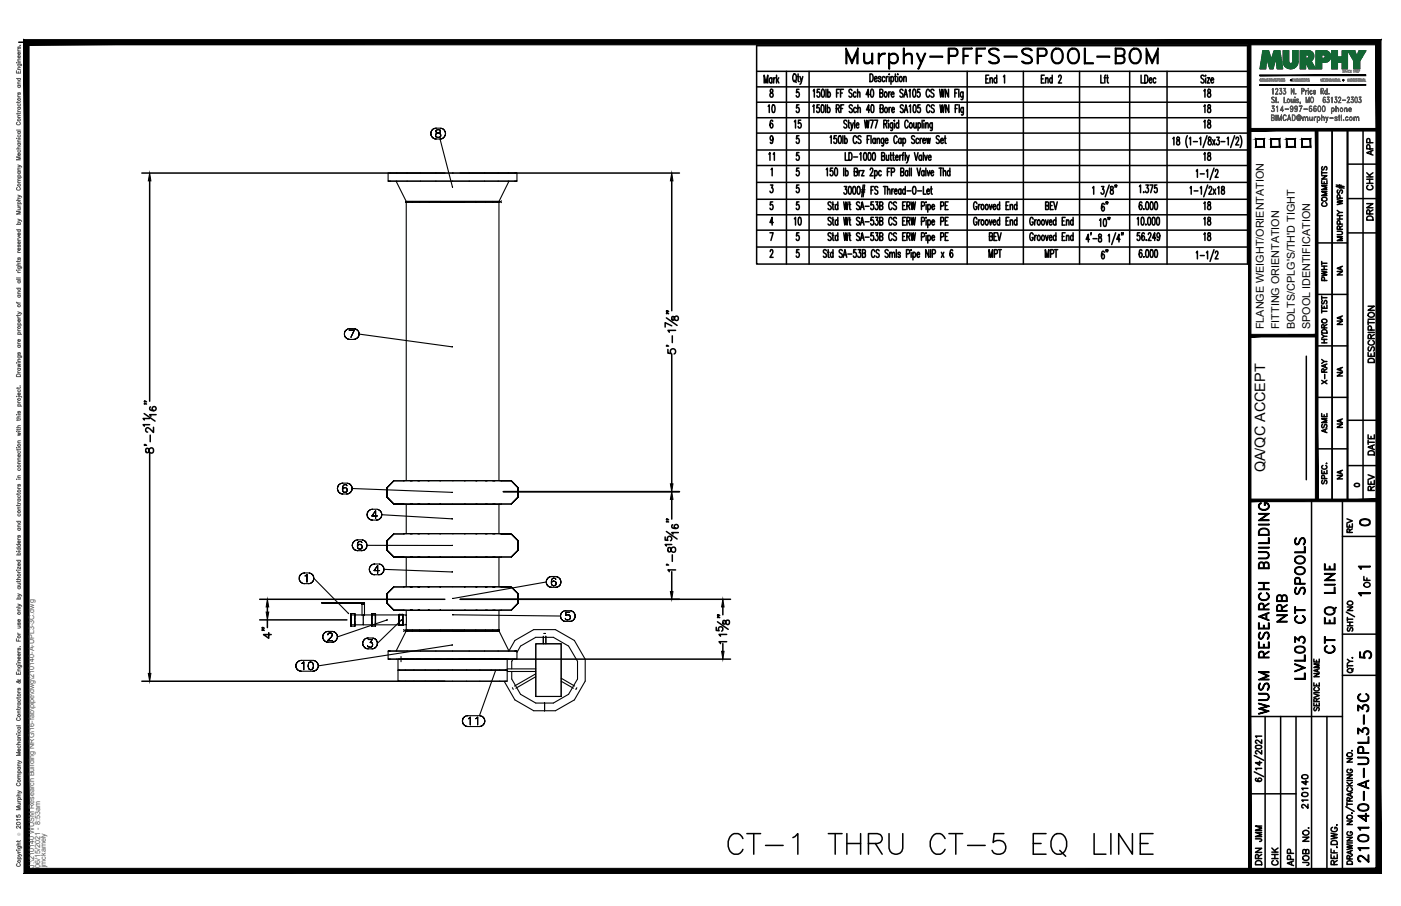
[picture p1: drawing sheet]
<svg xmlns="http://www.w3.org/2000/svg" width="432mm" height="279mm" viewBox="0 0 432 279" stroke-linecap="round" stroke-linejoin="round" font-family="sans-serif">
<defs><g id="words">
<text font-size="11.5" x="223.3" y="265.3">CT-1 THRU CT-5 EQ LINE</text>
<text font-size="10.6" x="259.6" y="22.6">Murphy-PFFS-SPOOL-BOM</text>
<text font-size="7.1" x="412.7" y="202.5" transform="rotate(-90 412.7 202.5)">CT EQ LINE</text>
<g font-size="6.6">
<text x="397.6" y="193" transform="rotate(-90 397.6 193)">NRB</text>
<text x="403.2" y="210.6" transform="rotate(-90 403.2 210.6)">LVL03 CT SPOOLS</text>
<text x="391.9" y="221.5" transform="rotate(-90 391.9 221.5)">WUSM RESEARCH BUILDING</text>
<text x="422.6" y="267.1" transform="rotate(-90 422.6 267.1)">210140-A-UPL3-3C</text>
</g>
<text font-size="5.7" x="417.7" y="204.3">5</text>
<g font-size="5.3">
<text x="239.9" y="36" transform="rotate(-90 239.9 36)">10</text>
<text x="369.7" y="31">18</text>
<text x="373.9" y="36" transform="rotate(-90 373.9 36)">18</text>
<text x="243.8" y="40.6">15</text>
<text x="369.7" y="40.6">18</text>
<text x="373.9" y="50.8" transform="rotate(-90 373.9 50.8)">18</text>
<text x="373.9" y="66" transform="rotate(-90 373.9 66)">18</text>
<text x="243.8" y="70.6">10</text>
<text x="369.7" y="70.6">18</text>
<text x="373.9" y="75.5" transform="rotate(-90 373.9 75.5)">18</text>
<text x="321" y="80.4">MPT</text>
<text x="417.7" y="163.3">0</text>
<text x="389.8" y="260.7" transform="rotate(-90 389.8 260.7)">JMM</text>
<text x="389.8" y="267.8" transform="rotate(-90 389.8 267.8)">DRN</text>
<text x="399.7" y="268.1" transform="rotate(-90 399.7 268.1)">APP</text>
</g>
<g font-size="4.9">
<text x="239.5" y="50.8" transform="rotate(-90 239.5 50.8)">11</text>
<text x="424" y="49" transform="rotate(-90 424 49)">APP</text>
<text x="424" y="59.6" transform="rotate(-90 424 59.6)">CHK</text>
<text x="409.9" y="64.9" transform="rotate(-90 409.9 64.9)">COMMENTS</text>
<text x="342.2" y="66.3" transform="rotate(-90 342.2 66.3)">6&quot;</text>
<text x="424" y="69.1" transform="rotate(-90 424 69.1)">DRN</text>
<text x="342.2" y="81.1" transform="rotate(-90 342.2 81.1)">6&quot;</text>
<text x="409.9" y="87.8" transform="rotate(-90 409.9 87.8)">PWHT</text>
<text x="424.4" y="112.9" transform="rotate(-90 424.4 112.9)">DESCRIPTION</text>
<text x="409.9" y="119.6" transform="rotate(-90 409.9 119.6)">X-RAY</text>
<text x="409.9" y="134.8" transform="rotate(-90 409.9 134.8)">ASME</text>
<text x="424.4" y="141.5" transform="rotate(-90 424.4 141.5)">DATE</text>
<text x="424.4" y="152.4" transform="rotate(-90 424.4 152.4)">REV</text>
<text x="417.7" y="165.5" transform="rotate(-90 417.7 165.5)">REV</text>
<text x="423" y="182.4" transform="rotate(-90 423 182.4)">OF</text>
<text x="403.9" y="250.5" transform="rotate(-90 403.9 250.5)">210140</text>
<text x="394.8" y="268.1" transform="rotate(-90 394.8 268.1)">CHK</text>
<text x="404.3" y="268.1" transform="rotate(-90 404.3 268.1)">JOB NO.</text>
</g>
<g font-size="4.4">
<text x="414.5" y="86.1" transform="rotate(-90 414.5 86.1)">NA</text>
<text x="414.5" y="101.2" transform="rotate(-90 414.5 101.2)">NA</text>
<text x="414.5" y="117.1" transform="rotate(-90 414.5 117.1)">NA</text>
<text x="414.5" y="133" transform="rotate(-90 414.5 133)">NA</text>
<text x="389.9" y="145.7" transform="rotate(-90 389.9 145.7)">QA/QC ACCEPT</text>
<text x="414.5" y="148.9" transform="rotate(-90 414.5 148.9)">NA</text>
</g>
<text font-size="4" x="416.3" y="151.3">0</text>
<g font-size="3.5">
<text x="417.3" y="176.7">1</text>
<text x="417.3" y="184.9">1</text>
</g>
<g font-size="3.3">
<text x="389.5" y="101.5" transform="rotate(-90 389.5 101.5)">FLANGE WEIGHT/ORIENTATION</text>
<text x="394.3" y="101.5" transform="rotate(-90 394.3 101.5)">FITTING ORIENTATION</text>
<text x="399.1" y="101.5" transform="rotate(-90 399.1 101.5)">BOLTS/CPLG'S/TH'D TIGHT</text>
<text x="403.8" y="101.5" transform="rotate(-90 403.8 101.5)">SPOOL IDENTIFICATION</text>
</g>
<g font-size="2.2" fill="#545454">
<text x="10.5" y="267.5" transform="rotate(-90 10.5 267.5)">J:\210140 WUSM Research Building NRG\16-fab\pipe\dwg\210140-A-UPL3-3C.dwg</text>
<text x="12.4" y="267.5" transform="rotate(-90 12.4 267.5)">06/15/2021 - 8:53am</text>
<text x="14.1" y="267.4" transform="rotate(-90 14.1 267.4)">jmckamely</text>
</g>
<text font-size="1.3" fill="#545454" x="6.3" y="257.9" transform="rotate(-90 6.3 257.9)">Ó</text>
</g></defs>
<!-- layer: HP-TWS-PIPE -->
<g fill="none" stroke="#000" stroke-width=".34">
<path d="M133.5 39.8l-.4 .4 .4-.4M133.9 39.6l-.4 .2 .4-.2M134.4 39.5l-.5 .1 .5-.1M134.4 39.5h1.2M134.8 40l-.3 .1 .3-.1M135.3 40h-.5h.5M136.2 39.6l-.6-.1 .6 .1M136.6 39.8l-.4-.2 .4 .2M119.6 53.4h39.1M120.3 55.9h38.4M122.1 55.9l3.1 6.2h10.6h-10.6M122.3 53.4h-2.7v2.5h.7h-.7"/>
<path d="M132.8 41.2l.1 .5-.1-.5M132.9 40.7l-.1 .5 .1-.5M132.9 41.7l.2 .4-.2-.4M133.1 40.2l-.2 .5 .2-.5M133.1 42.1l.4 .4-.4-.4M133.5 42.5l.4 .3-.4-.3M133.9 42.8l.5 .1-.5-.1M134.3 41.9v-.3v.3M134.3 41.6l.1-.3-.1 .3M134.4 42.1l-.1-.2 .1 .2M134.4 40.3v.3v-.3M134.4 40.6l.1 .2-.1-.2"/>
<path d="M134.4 41.3l.2-.2-.2 .2M134.4 42.9h1.2M134.5 40.1l-.1 .2 .1-.2M134.5 42.3l-.1-.2 .1 .2M134.5 40.8l.2 .1-.2-.1M134.6 41.1l.3-.1-.3 .1M134.7 40.9l.5 .1-.5-.1M134.8 42.4l-.3-.1 .3 .1M134.9 41l.5-.1-.5 .1M135.2 41l.3 .1-.3-.1M135.3 42.4h-.5h.5M135.4 40.9l.2-.1-.2 .1"/>
<path d="M135.5 41.1l.2 .2-.2-.2M135.6 42.3l-.3 .1 .3-.1M135.6 40.1l-.3-.1 .3 .1M135.6 40.8l.1-.2-.1 .2M135.6 42.9l.6-.1-.6 .1M135.6 42.9l3.8 14.7M135.7 42.1h.1M135.7 40.3l-.1-.2 .1 .2M135.7 41.3l.1 .3-.1-.3M135.7 40.6v-.3v.3M135.8 41.9l-.1 .2 .1-.2M135.8 41.6v.3v-.3"/>
<path d="M136.2 42.8l.4-.3-.4 .3M136.6 42.5l.4-.4-.4 .4M137 40.2l-.4-.4 .4 .4M137 42.1l.2-.4-.2 .4M137.2 40.7l-.2-.5 .2 .5M137.2 41.7l.1-.5-.1 .5M137.3 41.2l-.1-.5 .1 .5M139.4 57.6l.1 .2zM156.9 55.9l-3.1 6.2h-2h2M159.3 53.4h-.6h.6v2.5h-.6h.6M135.8 62.1h3.7h-3.7M139.5 62.1h7.1z"/>
<path d="M146.6 62.1h5.2zM106.2 103v.5v-.5M106.2 102.5v.5v-.5M106.2 103.5l.3 .5-.3-.5M106.5 102l-.3 .5 .3-.5M106.5 104l.3 .3-.3-.3M106.8 101.7l-.3 .3 .3-.3M106.8 104.3l.5 .3-.5-.3M107.3 101.4l-.5 .3 .5-.3M107.3 104.6l.5 .1-.5-.1M107.6 101.8h1.6h-1.6M107.8 101.3l-.5 .1 .5-.1"/>
<path d="M107.8 104.7h1.2M107.8 101.3h1.2M109 104.7l.5-.1-.5 .1M109.2 101.8l-1.1 2.4 1.1-2.4M109.5 101.4l-.5-.1 .5 .1M109.5 104.6l.5-.3-.5 .3M110 101.7l-.5-.3 .5 .3M110 104.3l.3-.3-.3 .3M110.3 102l-.3-.3 .3 .3M110.3 104l.3-.5-.3 .5M110.6 102.5l-.3-.5 .3 .5M110.6 103.5v-.5v.5"/>
<path d="M110.6 103v-.5v.5M110.6 103l28.7 4M139.3 106.9h.1M104 150.7l.1 .5-.1-.5M104.1 150.1l-.1 .6 .1-.6M104.1 151.2l.2 .4-.2-.4M104.3 149.7l-.2 .4 .2-.4M104.3 151.6l.4 .4-.4-.4M104.7 149.3l-.4 .4 .4-.4M104.7 152l.4 .3-.4-.3M105.1 149.1l-.4 .2 .4-.2M105.1 152.3h.5h-.5"/>
<path d="M105.6 150.5v.6v-.6M105.6 149l-.5 .1 .5-.1M105.6 152.3h1.2M105.6 149h1.2M105.7 149.9l-.1 .6 .1-.6M105.7 150.7v.8zM105.7 151.5l.2 .3-.2-.3M105.9 149.6l-.2 .3 .2-.3M105.9 150.5l-.2 .2 .2-.2M105.9 151.8h.3h-.3M106.2 149.5l-.3 .1 .3-.1M106.2 150.4l-.3 .1 .3-.1"/>
<path d="M106.2 151.8h.1M106.4 150.4h.1M106.4 151.8h.3h-.3M106.5 149.5h-.3h.3M106.7 150.5l-.3-.1 .3 .1M106.7 151.8l.2-.3-.2 .3M106.8 149.6l-.3-.1 .3 .1M106.8 152.3h.5h-.5M106.9 150.7l-.2-.2 .2 .2M106.9 149.8l-.1-.2 .1 .2M106.9 151.5l.1-.3-.1 .3M106.9 150.7l.1 .5z"/>
<path d="M107.3 149.1l-.5-.1 .5 .1M107.3 152.3l.5-.3-.5 .3M107.8 149.3l-.5-.2 .5 .2M107.8 152l.4-.4-.4 .4M108.2 149.7l-.4-.4 .4 .4M108.2 151.6l.2-.4-.2 .4M108.4 150.1l-.2-.4 .2 .4M108.4 151.2l.1-.5-.1 .5M108.5 150.7l-.1-.6 .1 .6 30.8 1.1M113.1 158.7l.1 .5-.1-.5M113.2 158.2l-.1 .5 .1-.5M113.2 159.2l.3 .5-.3-.5"/>
<path d="M113.5 157.7l-.3 .5 .3-.5M113.5 159.7l.3 .3-.3-.3M113.8 157.4l-.3 .3 .3-.3M114.3 157.1l-.5 .3 .5-.3M114.6 159.1h1.7h-1.7M114.8 157l-.5 .1 .5-.1M114.8 157h1.2M115.8 157.5l-1.2 1.6 1.2-1.6M115.8 157.5v2.4v-2.4M116.5 157.1l-.5-.1 .5 .1M117 157.4l-.5-.3 .5 .3M117.3 157.7l-.3-.3 .3 .3"/>
<path d="M117.3 159.7l.3-.5-.3 .5M117.6 158.2l-.3-.5 .3 .5M117.6 159.2l.1-.5-.1 .5M117.7 158.7l-.1-.5 .1 .5 21.6 1.3M121.4 148.3l-2.1 2.1 2.1-2.1M121.4 148.3l-2.1 2.1v2.9v-2.9v2.9l2.1 2.1-2.1-2.1 2.1 2.1-2.1-2.1v-2.9zM121.4 155.4h3.2h-3.2M124.4 155.4l.5 .1M124.4 148.2h19M124.4 155.5h.5M124.4 148.2v.1M124.9 155.5h1.5h-1.5"/>
<path d="M125.2 148.2v-85.9h28.6v85.9M125.2 155.5v9.1M126.4 155.5h2.4zM128.8 155.5h3.1zM131.9 155.5h3.7zM135.6 155.5h3.9zM143.4 148.2l-22 .1M143.4 155.5h-3.9h3.9M143.4 155.5h-.2h.2M143.4 155.5h3.6h-3.6M143.4 148.2h9.2M143.4 148.2h11.1"/>
<path d="M147 155.5h-.4h.4M147 155.5h3.1h-3.1M150.1 155.5h-.5h.5M150.1 155.5h2.5h-2.5M152.6 155.5h-.8h.8M152.6 155.5h1.4h-1.4M153.8 155.5v9.1M154.3 155.4h3.3M154.5 155.4l-.5 .1h.5M154.5 148.2v.1M157.6 148.3h-3.3h3.3M157.6 155.4l2.1-2.1-2.1 2.1"/>
<path d="M157.6 148.3l2.1 2.1-2.1-2.1 2.1 2.1v2.9l-2.1 2.1 2.1-2.1v-2.9v2.9v-2.9zM92.2 178.3l.1 .5-.1-.5M92.3 177.8l-.1 .5 .1-.5M92.3 178.8l.2 .5-.2-.5M92.5 177.4l-.2 .4 .2-.4M92.5 179.3l.4 .4-.4-.4M92.9 177l-.4 .4 .4-.4M92.9 179.7l.5 .2-.5-.2M93.4 176.8l-.5 .2 .5-.2M93.4 179.9l.5 .1-.5-.1M93.9 176.7l-.5 .1 .5-.1M93.9 180h1.2"/>
<path d="M93.9 176.7h1.2M94 177.6l.3-.1-.3 .1M94.3 177.5l.3-.3-.3 .3M94.6 177.2v2.3v-2.3M95.1 180l.5-.1-.5 .1M95.6 176.8l-.5-.1 .5 .1M95.6 179.9l.4-.2-.4 .2M96 177l-.4-.2 .4 .2M96 179.7l.4-.4-.4 .4M96.4 177.4l-.4-.4 .4 .4M96.4 179.3l.2-.5-.2 .5M96.6 177.8l-.2-.4 .2 .4"/>
<path d="M96.6 178.8l.1-.5-.1 .5M96.7 178.3l-.1-.5 .1 .5M96.7 178.3l10.7 10.9M108.6 168.2l.1 .5-.1-.5M108.7 167.7l-.1 .5 .1-.5M108.7 168.7l.2 .4-.2-.4M108.9 167.2l-.2 .5 .2-.5M108.9 169.1l.4 .4-.4-.4M109.3 166.8l-.4 .4 .4-.4M109.3 169.5l.5 .2-.5-.2M109.8 166.6l-.5 .2 .5-.2M109.8 169.7l.5 .1-.5-.1"/>
<path d="M110.2 168v.6v-.6M110.3 166.5l-.5 .1 .5-.1M110.3 167.4l-.1 .6 .1-.6M110.3 168.2v.8zM110.3 169l.2 .2-.2-.2M110.3 169.8h1.1M110.3 166.5h1.1M110.5 167.1l-.2 .3 .2-.3M110.5 168l-.2 .2 .2-.2M110.5 169.2l.4 .2-.4-.2M110.9 167l-.4 .1 .4-.1M110.9 167.9l-.4 .1 .4-.1"/>
<path d="M110.9 169.4h.1M111 167.9h.1M111 169.4l.3-.2-.3 .2M111.1 167h-.2h.2M111.3 168l-.3-.1 .3 .1M111.3 169.2l.2-.2-.2 .2M111.4 167.1l-.3-.1 .3 .1M111.4 169.8l.6-.1-.6 .1M111.5 168.2l-.2-.2 .2 .2M111.5 167.3l-.1-.2 .1 .2M111.5 169l.2-.3-.2 .3M111.5 168.2l.2 .5z"/>
<path d="M112 166.6l-.6-.1 .6 .1M112 169.7l.4-.2-.4 .2M112.4 166.8l-.4-.2 .4 .2M112.4 169.5l.4-.4-.4 .4M112.8 167.2l-.4-.4 .4 .4M112.8 169.1l.2-.4-.2 .4M113 167.7l-.2-.5 .2 .5M113 168.7l.1-.5-.1 .5M113.1 168.2l-.1-.5 .1 .5M113.1 168.2h26.2M113.8 160l.5 .3-.5-.3M113.8 175.6l.1 .5-.1-.5"/>
<path d="M113.9 175.1l-.1 .5 .1-.5M113.9 176.1l.3 .5-.3-.5M114.2 174.6l-.3 .5 .3-.5M114.2 176.6l.3 .3-.3-.3M114.3 160.3l.5 .1-.5-.1M114.5 174.2l-.3 .4 .3-.4M114.5 176.9l.5 .3-.5-.3M114.8 160.4h1.2M115 174l-.5 .2 .5-.2M115 177.2h.5h-.5M115.3 176h1.7h-1.7M115.5 173.9l-.5 .1 .5-.1"/>
<path d="M115.5 177.2h1.2M115.5 173.9h1.2M116 160.4l.5-.1-.5 .1M116.4 174.4l-1.1 1.6 1.1-1.6M116.4 174.4v2.4v-2.4M116.5 160.3l.5-.3-.5 .3M116.7 177.2h.5h-.5M117 160l.3-.3-.3 .3M117.2 174l-.5-.1 .5 .1M117.2 177.2l.5-.3-.5 .3M117.7 174.2l-.5-.2 .5 .2M117.7 176.9l.3-.3-.3 .3"/>
<path d="M118 174.6l-.3-.4 .3 .4M118 176.6l.3-.5-.3 .5M118.3 175.1l-.3-.5 .3 .5M118.3 176.1v-.5v.5M118.3 175.6v-.5v.5M118.3 175.6l21 .8M119.3 166.7l2.1-2-2.1 2v3v-3v3l2.1 2.1-2.1-2.1 2.1 2.1-2.1-2.1zM121.4 164.7l-2.1 2 2.1-2M121.4 171.8h3.2h-3.2M121.4 164.7h3.2M124.4 171.8h.5M124.4 164.6h19"/>
<path d="M124.4 164.6v.1M124.9 171.8h1.5h-1.5M125.2 171.8v9.2M126.4 171.8h2.4zM128.8 171.8h3.1zM131.9 171.8h3.7zM135.6 171.8h3.9zM139.3 176.3h.1M139.3 168.2h.1M143.4 171.8h-3.9h3.9M143.4 171.8h-.2h.2M143.4 171.8h3.6h-3.6"/>
<path d="M143.4 164.6h9.2M143.4 164.6l11.1 .1M147 171.8h-.4h.4M147 171.8h3.1h-3.1M150.1 171.8h-.5h.5M150.1 171.8h2.5h-2.5M152.6 171.8h-.8h.8M152.6 171.8h1.4h-1.4M153.8 171.8v9.2M154.3 171.8h3.3M154.5 171.8h-.5h.5M157.6 164.7h-3.3h3.3"/>
<path d="M157.6 171.8l2.1-2.1-2.1 2.1M157.6 164.7l2.1 2-2.1-2 2.1 2v3l-2.1 2.1 2.1-2.1v-3v3v-3zM168.3 179.5l.1 .5-.1-.5M168.3 179.5l-28.8 5.1h.1M168.4 179l-.1 .5 .1-.5M168.4 180l.3 .5-.3-.5M168.7 178.5l-.3 .5 .3-.5M169 178.1l-.3 .4 .3-.4M169.5 177.9l-.5 .2 .5-.2M170 179.3v.6v-.6M170 177.8l-.5 .1 .5-.1M170 178.7v.6v-.6"/>
<path d="M170 179.5v.8zM170 177.8h1.2M170.3 178.4l-.3 .3 .3-.3M170.3 179.3l-.3 .2 .3-.2M170.6 178.3l-.3 .1 .3-.1M170.6 179.2l-.3 .1 .3-.1M170.7 179.2h.1M170.8 178.3h-.2h.2M171.1 179.3l-.4-.1 .4 .1M171.2 178.4l-.4-.1 .4 .1M171.3 179.5l-.2-.2 .2 .2M171.3 178.6l-.1-.2 .1 .2"/>
<path d="M171.3 179.5l.1 .5zM171.7 177.9l-.5-.1 .5 .1M172.2 178.1l-.5-.2 .5 .2M172.6 178.5l-.4-.4 .4 .4M172.8 179l-.2-.5 .2 .5M172.8 180l.1-.5-.1 .5M172.9 179.5l-.1-.5 .1 .5M99.3 185.9h.1M99.3 185.9l11.9 .1zM99.5 196.4l.1 .5-.1-.5M99.6 195.9l-.1 .5 .1-.5M99.6 196.9l.2 .5-.2-.5"/>
<path d="M99.8 195.4l-.2 .5 .2-.5M99.8 197.4l.3 .3-.3-.3M100.1 195.1l-.3 .3 .3-.3M100.1 197.7l.5 .3-.5-.3M100.6 194.8l-.5 .3 .5-.3M100.6 198l.5 .1-.5-.1M101 197.6h1.5h-1.5M101 195.8h.1M101 195.7l.2-.3-.2 .3M101.1 194.7l-.5 .1 .5-.1M101.1 198.1h1.2M101.1 194.7h1.2"/>
<path d="M101.2 195.4l.1-.1-.1 .1M101.3 195.3l.2-.1-.2 .1M101.5 195.2h.5h-.5M102 195.2l.2 .1-.2-.1M102.1 196.5l-1.1 1.1 1.1-1.1M102.2 195.3l.1 .1-.1-.1M102.3 196.1l-.2 .4 .2-.4M102.3 195.4l.1 .3-.1-.3M102.3 198.1l.6-.1-.6 .1M102.4 195.9l-.1 .2 .1-.2M102.4 195.7v.2v-.2M102.9 194.8l-.6-.1 .6 .1"/>
<path d="M102.9 198l.4-.3-.4 .3M103.3 195.1l-.4-.3 .4 .3M103.3 197.7l.4-.3-.4 .3M103.7 195.4l-.4-.3 .4 .3M103.7 197.4l.2-.5-.2 .5M103.9 195.9l-.2-.5 .2 .5M103.9 196.9l.1-.5-.1 .5M107.4 189.1h.1M108.2 189.6v3.1l3.8-.1M108.2 189.7l7.5-.1v3.1h-3.7v-3M108.2 189.2v.5zM108.2 189.5v.4z"/>
<path d="M108.2 189.7v.4zM108.2 189.9v.5zM108.2 190.2v.6zM108.2 190.7v.5zM108.2 191.2v.4zM108.2 191.5v.6zM108.2 191.9v.5zM108.2 192.2v.4zM108.2 192.5v.4zM108.2 192.6v.5zM108.2 189.2v3.9v-.4M109.3 189.5v-.3h-1.1v.4"/>
<path d="M109.3 192.6v.5h-1.1v-.2v.2M109.3 189.2v.7v-.4M109.3 189.7v.4zM109.3 189.9v.5zM109.3 190.2v.6zM109.3 190.7v.5zM109.3 191.2v.4zM109.3 191.5v.6zM109.3 191.9v.5zM109.3 192.2v.4zM109.3 192.5v.4zM109.3 192.7v.4"/>
<path d="M109.3 189.5v-.3v.4M109.3 189.5v3.1M111.2 185.9h-11.9h11.9M111.2 186h-11.9h11.9M111.2 186l.4 .3zM111.2 185.9l.4 .3M111.6 186.2l-.4-.3 .4 .3M111.6 185.9h.4zM111.6 186.2h.4h-.4M111.6 186.2l.4 .1zM111.6 185.9h.4M111.6 185.9h.4h-.4"/>
<path d="M111.6 185.9v4M111.7 185.9h.3zM111.7 185.9h.3h-.3M111.7 185.9h.6M111.8 198.4l.1 .6-.1-.6M111.9 197.9l-.1 .5 .1-.5M111.9 199l.2 .4-.2-.4M112 189.7h.1M112 186.3h-.4h.4M112 185.9h.2zM112 185.9h.3zM112 185.9h.3"/>
<path d="M112 186.3h.1M112.1 197.4l-.2 .5 .2-.5M112.1 199.4l.4 .4-.4-.4M112.2 185.9h-.2h.3M112.2 185.9h.1M112.3 185.9h-.3h.3v4M112.3 185.9h.1M112.5 197l-.4 .4 .4-.4M112.5 199.8l.4 .2-.4-.2M112.9 196.8l-.4 .2 .4-.2M113.3 199.2l.2 .3zM113.5 196.8h-.6h.6"/>
<path d="M113.5 197.2h1.3h-1.3M113.5 199.5l.7 .1zM113.5 196.8h1.2M114.1 198.1h.3h-.3M114.4 198.1l.2 .1-.2-.1M114.5 199.5l-.3 .1 .3-.1M114.6 192.6v.5zM114.6 192.5v.4zM114.6 192.2v.4zM114.6 191.9v.5zM114.6 191.5v.6zM114.6 191.2v.4z"/>
<path d="M114.6 190.7v.5zM114.6 190.2v.6zM114.6 189.9v.5zM114.6 189.7v.4zM114.6 189.5v.4zM114.6 189.5v-.3v.4M114.6 192.7v.4v-.2M114.6 189.2h1.1v3.9h-1.1zM114.6 189.2v.3M114.6 192.9v.2M114.6 198.2l.2 .2-.2-.2M114.6 189.6h9.5v3.1h-9.5z"/>
<path d="M114.8 197.2l-.7 .9 .7-.9M114.8 199.2l-.3 .3 .3-.3M114.8 198.4v.3v-.3M114.8 198.7v.5zM115.2 196.8h-.5h.5M115.6 197l-.4-.2 .4 .2M115.6 199.8l.4-.4-.4 .4M115.7 189.2v3.9M115.7 192.5v.4zM115.7 192.2v.4zM115.7 191.9v.5zM115.7 191.5v.6z"/>
<path d="M115.7 191.2v.4zM115.7 190.7v.5zM115.7 190.2v.6zM115.7 189.9v.5zM115.7 189.7v.4zM115.7 189.5v.4zM115.7 189.2v.5zM116 197.4l-.4-.4 .4 .4M116 199.4l.2-.4-.2 .4M116.2 197.9l-.2-.5 .2 .5M116.2 199l.1-.6-.1 .6M116.3 198.4l-.1-.5 .1 .5"/>
<path d="M119.2 191.2h.2l-15.4 5.2-.1-.5 .1 .5M119.3 183.1l2.1-2.1-2.1 2.1v2.9v-2.9v2.9l2.1 2.2-2.1-2.2 2.1 2.2-2.1-2.2zM121.4 181l-2.1 2.1 2.1-2.1M121.4 188.2h3.2h-3.2M123 189.5v3.2M123 189.5v.4zM123 189.7v.4zM123 190v.4zM123 190.3v.5zM123 190.7v.5zM123 191.2v.4zM123 191.5v.5z"/>
<path d="M123 191.9v.5zM123 192.2v.4zM123 192.5v.3zM123 192.6v.3zM123 192.7v.2M123 189.6h2.2v3.1h-2.2zM123 189.5h1.1v3.4h-1.1zM123.6 191.2h.1M123.7 191.2l-7.4 7.2M124.1 189.5v.4v-.4v.1M124.1 189.7v.4zM124.1 190v.4z"/>
<path d="M124.1 190.3v.5zM124.1 190.7v.5zM124.1 191.2v.4zM124.1 191.5v.5zM124.1 191.9v.5zM124.1 192.2v.4zM124.1 192.5v.3zM124.1 192.7v.1M124.1 192.8v.1M124.4 188.2h.5M124.4 181h19M124.4 181h.1"/>
<path d="M124.9 188.2h1.5h-1.5M125.2 194.5h10.6h-10.6l-3.1 6.3M125.2 188.2v1.7M125.2 192.6v.1M126.4 188.2h2.4zM128.8 188.2h3.1zM131.9 188.2h3.7zM135.6 188.2h3.9zM135.8 194.5h10.8zM139.3 198.9l-41.2 6.4-.1-.5 .1 .5M139.5 188.2h3.9h-3.9M139.6 189.6h-.1l33.2 .4"/>
<path d="M143.4 181h-22M143.4 188.2h-.2h.2M143.4 188.2h3.6h-3.6M143.4 181h9.2M143.4 181h11.1M146.6 194.5h3h-3M147 188.2h-.4h.4M147 188.2h3.1h-3.1M149.6 194.5h2.2h-2.2M150.1 188.2h-.5h.5M150.1 188.2h2.5h-2.5M151.8 194.5h1.5h-1.5"/>
<path d="M152.6 188.2h-.8h.8M152.6 188.2h1.4h-1.4M153.8 188.2v6.1h-28.6v-1.8M153.8 194.5h-.5h.5l3.1 6.3M154.3 188.2h3.3M154.5 188.2h-.5h.5M154.5 181h.1M157.6 181h-3.3h3.3M157.6 188.2l2.1-2.2-2.1 2.2M157.6 181l2.1 2.1-2.1-2.1 2.1 2.1v2.9l-2.1 2.2 2.1-2.2v-2.9v2.9v-2.9zM165.1 198.5h7.9v16.3h-7.9v-16.3h7.9v16.3h-7.9zM167.5 196.2v2.3v-2.1"/>
<path d="M167.6 195.4h.5M168.2 196.2v2.3M168.3 196.2v2.3M168.7 180.5l.3 .3-.3-.3M169 180.8l.5 .2-.5-.2M169.5 181l.5 .1-.5-.1M170 180.3l.3 .2-.3-.2M170 181.1h1.2M170.3 180.5l.3 .2-.3-.2M170.6 180.7h.1M170.7 180.7l.4-.2-.4 .2M171.1 180.5l.2-.2-.2 .2"/>
<path d="M171.2 181.1l.5-.1-.5 .1M171.3 180.3l.1-.3-.1 .3M171.7 181l.5-.2-.5 .2M172.2 180.8l.4-.3-.4 .3M172.6 180.5l.2-.5-.2 .5M172.7 190l.1 .5-.1-.5M172.8 189.5l-.1 .5 .1-.5M172.8 190.5l.2 .5-.2-.5M173 189l-.2 .5 .2-.5M173 191l.4 .3-.4-.3M173.4 188.6l-.4 .4 .4-.4M173.4 191.3l.5 .3-.5-.3"/>
<path d="M173.9 188.4l-.5 .2 .5-.2M173.9 191.6h.5h-.5M174.3 191l-.1-.3 .1 .3M174.3 189.8l.1-.1-.1 .1M174.4 188.3l-.5 .1 .5-.1M174.4 191.6h1.2M174.4 188.3h1.2M174.4 188.8l-.1 1 .1-1M174.4 191.1l-.1-.1 .1 .1M174.4 189.7l.4-.1-.4 .1M174.8 191.2l-.4-.1 .4 .1M174.8 189.6h.3h-.3"/>
<path d="M175.1 191.2h-.3h.3M175.1 189.6l.4 .1-.4-.1M175.5 191.1l-.4 .1 .4-.1M175.5 189.7l.2 .2-.2-.2M175.6 188.8h-1.2h1.2M175.6 191.6h.5h-.5M175.7 190.8l-.2 .3 .2-.3M175.7 189.9l.1 .4-.1-.4M175.8 190.3l-.1 .5zM176.1 188.4l-.5-.1 .5 .1M176.1 191.6l.5-.3-.5 .3M176.6 188.6l-.5-.2 .5 .2"/>
<path d="M176.6 191.3l.3-.3-.3 .3M176.9 189l-.3-.4 .3 .4M176.9 191l.3-.5-.3 .5M177.2 189.5l-.3-.5 .3 .5M177.2 190.5l.1-.5-.1 .5M177.3 190l-.1-.5 .1 .5M91.2 205.3l.1 .6-.1-.6M91.3 204.8l-.1 .5 .1-.5M91.3 205.9l.2 .4-.2-.4M91.5 204.4l-.2 .4 .2-.4M91.5 206.3l.4 .4-.4-.4M91.9 204l-.4 .4 .4-.4"/>
<path d="M91.9 206.7l.5 .2-.5-.2M92.4 203.7l-.5 .3 .5-.3M92.4 206.9l.5 .1-.5-.1M92.9 203.7h-.5h.5M92.9 207h3.5M92.9 203.7h3.5M93 204.6l.3-.1-.3 .1M93.3 204.5l.3-.3-.3 .3M93.6 204.2v2.3v-2.3M95 205.2v.3v-.3M95 205.5l.1 .6-.1-.6M95.1 204.6l-.1 .6 .1-.6"/>
<path d="M95.1 206.1l.2 .3-.2-.3M95.3 204.2l-.2 .4 .2-.4M95.3 206.4l.4 .1-.4-.1M95.7 204.2h-.4h.4M95.7 206.5h.2h-.2M95.9 204.2h-.2h.2M95.9 206.5l.3-.1-.3 .1M96.2 204.2h-.3h.3M96.2 206.4l.3-.3-.3 .3M96.4 207l.5-.1-.5 .1M96.5 204.6l-.3-.4 .3 .4M96.5 206.1l.1-.6-.1 .6"/>
<path d="M96.5 204.6l.1 .9zM96.9 203.7h-.5h.5M96.9 206.9l.5-.2-.5 .2M97.4 204l-.5-.3 .5 .3M97.4 206.7l.4-.4-.4 .4M97.8 204.4l-.4-.4 .4 .4M97.8 206.3l.2-.4-.2 .4M98 204.8l-.2-.4 .2 .4M98 205.9l.1-.6-.1 .6M112.9 200l.6 .1-.6-.1M113.5 200.1h1.2M114.7 200.1l.5-.1-.5 .1"/>
<path d="M115.2 200l.4-.2-.4 .2M119.6 200.8h.7h-.7v2.5h.7h-.7M120.3 203.3h39M120.3 200.8h38.4M122.7 206.7h.5h-.5v3.4h.5h-.5M123.2 203.3h33.1v3.4h-33.1M123.2 210.1h33.1M123.6 202.5v.8h1.6h-1.6v.8M125.4 203.3h1.7M126.4 203.3h3M128.3 203.3h4M130.8 203.3h5"/>
<path d="M134.1 203.3h5.4M137.6 203.3h5.6h-1.9M139.5 203.3h-16.8v3.4h2.2M139.5 203.3h16.8M143.2 203.3h3.4h-1.7M146.6 203.3h3h-1.5M149.6 203.3h2.2h-1.1M151.8 203.3h1.5h-.7M152.7 206.8l-4.9 13.9h-3.6M152.8 206.7l-.1 .1zM153.3 203.3h.5h-.3M156.3 206.7h-.6h.6v3.4h-.6"/>
<path d="M156.3 207.1h8.8M156.3 206.3h8.8M156.9 200.7l1.8-3.2 5.8-3.3h6.7l5.8 3.3 3.4 5.8v6.7l-3.4 5.8-5.8 3.4h-6.7l-5.8-3.4-3.3-5.7M157.9 212.1l.3 .5M158.1 203.3l-.4 .6v2.4M159.3 200.8h-.6h.6v2.5h-.6M159.3 201.2l1.1-2 4.7-2.7h5.4l4.7 2.7 2.8 4.7v5.5l-2.8 4.7-4.7 2.7h-5.4l-4.7-2.7-2.7-4.7v-2.3M165.1 207.8l-6.5 3.8M165.1 208.7l-6.1 3.5M167.8 216.8v2.4zM173 210.1l3.7 2.1M173 209.2l4.1 2.4"/>
<path d="M177.8 212.1l-.3 .5M142.5 222.4l.1 .5-.1-.5M142.6 221.9l-.1 .5 .1-.5M142.6 222.9l.2 .4-.2-.4M142.8 221.4l-.2 .5 .2-.5M142.8 223.3l.4 .4-.4-.4M143.2 221l-.4 .4 .4-.4M143.2 223.7l.5 .3-.5-.3M143.7 220.8l-.5 .2 .5-.2M143.7 224l.5 .1-.5-.1M144.2 220.7l-.5 .1 .5-.1M144.2 224.1h3.6"/>
<path d="M144.4 221.6l.2-.1-.2 .1M144.6 221.5l.3-.3-.3 .3M144.9 221.2v2.3v-2.3M146.6 221.6l.3-.1-.3 .1M146.9 221.5l.3-.3-.3 .3M147.2 221.2v2.3v-2.3M147.8 224.1l.5-.1-.5 .1M148.3 220.8l-.5-.1 .5 .1M148.3 224l.4-.3-.4 .3M148.7 221l-.4-.2 .4 .2M148.7 223.7l.4-.4-.4 .4M149.1 221.4l-.4-.4 .4 .4"/>
<path d="M149.1 223.3l.2-.4-.2 .4M149.3 221.9l-.2-.5 .2 .5M149.3 222.9l.1-.5-.1 .5M149.4 222.4l-.1-.5 .1 .5"/>
</g>
<g fill="#000">
<circle cx="139.5" cy="53.4" r=".17"/>
<circle cx="139.5" cy="148.2" r=".17"/>
<circle cx="139.5" cy="164.6" r=".17"/>
<circle cx="125.7" cy="203.3" r=".17"/>
<circle cx="127.1" cy="203.3" r=".17"/>
<circle cx="129.4" cy="203.3" r=".17"/>
<circle cx="132.3" cy="203.3" r=".17"/>
<circle cx="135.8" cy="203.3" r=".17"/>
<circle cx="139.5" cy="203.3" r=".17"/>
</g>
<g fill="none" stroke="#000" stroke-width=".31">
<path d="M125.1 62.1h.5h-.5v.2h.5h-.5M125.2 62.3h10.6M125.2 62.1h14.3M125.6 62.3h10.1M125.6 62.1h1.4zM127 62.1h2.3zM129.3 62.1h3zM132.3 62.1h3.4zM135.7 62.3h3.8M135.7 62.1h3.8zM135.7 62.3h3.8h-3.7M139.5 62.3h.1"/>
<path d="M139.5 62.3h13.9M143.2 62.3h-3.7h3.7M143.2 62.3h11.2l.2 .2M146.7 62.1h-3.5h3.5M149.6 62.1h-2.9h2.9M151.9 62.1h-2.3h2.3M153.4 62.1h-1.5h1.5M153.9 62.1h-.5h.5v.2h-.5h.5M154.6 61.9l-.2 .2h-14.9M124.4 194.1l.2 .2h18.6M125.2 194.3h.1M125.6 194.3h-.5v.2h.5h-.5"/>
<path d="M125.6 194.5h1.4zM125.7 194.3h.1M127 194.5h2.3zM127.1 194.3h.1M129.3 194.5h3zM129.4 194.3h.1M132.3 194.5h3.4zM132.3 194.3h.1M135.7 194.5h3.8zM135.7 194.3h3.8h-3.7M135.8 194.3h.1M143.2 194.3h-3.7h3.7"/>
<path d="M143.2 194.5h-18.6l-.2 .3M143.2 194.3h10.6M143.2 194.5h10.6M143.2 194.5h.1M143.2 194.5h3.5h-3.5M143.2 194.3h10.2M146.7 194.5h.1M146.7 194.5h2.9h-2.9M149.6 194.5h.1M149.6 194.5h2.3h-2.3M151.9 194.5h.1M151.9 194.5h1.5h-1.5"/>
<path d="M153.4 194.5h.1M153.9 194.3h-.5h.5v.2h-.5h.5"/>
</g>
<!-- layer: PS-BDR -->
<g fill="#000" stroke="#000" stroke-width=".31">
<path d="M388.3 26.1v.2l32.6-.2zM388.3 26.3l32.6-.2v.2z"/>
<path d="M388.3 23.1v.3l32.6-.3zM388.3 23.4l32.6-.3v.3z"/>
<path d="M7.4 12.2v257.2l1.6-1.6zM7.4 12.2l1.6 1.6v254zM7.4 12.2l1.6 1.6 416.6-1.6zM9 13.8l416.6-1.6-1.5 1.6zM425.6 12.2l-1.5 1.6 1.5 255.6zM424.1 13.8l1.5 255.6-1.5-1.6zM7.4 269.4h418.2l-1.5-1.6zM9 267.8h415.1l-416.7 1.6z"/>
</g>
<!-- layer: PS-BDR-T -->
<g fill="none" stroke="#000" stroke-width=".47">
<path d="M415.3 40v114.3h-4.7v-114.2v114.2h-4.8v-114.2M387 42.9h2.6v2.4h-2.6zM391.8 42.9h2.6v2.4h-2.6zM396.6 42.9h2.5v2.4h-2.5zM401.3 42.9h2.6v2.4h-2.6zM411.8 57.5l2.5 .5M411.8 57.1l2.5 .5M412.4 58.6l-.3 .3 .3 .7 .4-.1 .4-.9 .5 .1 .1 .6-.3 .3M412.8 57v1M413.3 57.1v1M405.8 74.9h9.5M412.1 71.3h1.2l.5 .5-.1 .4-.4 .2h-1.2"/>
<path d="M412.1 61.6l1.7 .4-1.7 .3 1.7 .4-1.7 .4M412.1 67.5h1.7M412.1 66.5h1.7M412.1 64.9l.8 .6M412.9 70.7l-.1-.9-.4-.1-.3 .3v.7h1.7M412.9 66.5v1M413 69.1l-.1-.9-.5-.1-.3 .3v.7h1.7M413 61.1l-.1-.9-.5-.1-.3 .3v.7h1.7M413.8 73h-1.7l1.7 .6-1.7 .6h1.7M413.8 65.5h-.9l-.8 .6M413.8 69.7l-.9 .5M405.8 90.8h9.5"/>
<path d="M407.4 94.1v1h1.6v-1M407.4 96h1.6M407.4 91.3v1.1M407.4 95.4v1.1M407.4 91.8h1.6M407.4 98.7a.74 .74 0 0 1 1.1-.3 .74 .74 0 0 1 .2 1.1 .76 .76 0 0 1-.9 .1 .76 .76 0 0 1-.4-.9zM407.6 92.7l-.2 .3v.6h.6l.3-.8 .4-.1 .3 .3-.3 .7M408.1 94.5v.6M402.6 109.8v38.1M405.8 106.7h9.5M407.4 105.7h1.6M407.4 104.7h1.6"/>
<path d="M407.4 103.1l.7 .6M407.4 102a.9 .9 0 0 1 1.6 .2v.5h-1.6zM408.1 101.1l-.1-.9-.3-.1-.3 .3v.7h1.6M408.1 104.7v1M409 103.7h-.9l-.7 .6M409 100.1l-.9 .5M405.8 122.5h9.5M405.8 138.4h9.5M407.4 145v1h1.6v-1M407.6 148.2l-.2 .3 .2 .7 .4-.2 .4-.8 .5 .1 .1 .5-.3 .4M407.7 143.5a.59 .59 0 0 0-.3 .7 .59 .59 0 0 0 .6 .5h.4a.59 .59 0 0 0 .6-.5 .59 .59 0 0 0-.4-.7M408.1 145.4v.6"/>
<path d="M408.2 147.6l-.1-.9-.4-.2-.3 .4v.7h1.6M408.8 142.9h.2z"/>
</g>
<!-- layer: PS-DIM -->
<path d="M5.8 13h419" fill="none" stroke="#000" stroke-width=".47"/>
<!-- layer: 0 -->
<g fill="none" stroke="#000" stroke-width=".47">
<path d="M415.3 40v114.3M420.1 40v114.3M415.3 50.6h9.5M415.3 61.2h9.5M415.3 71.8h9.5M415.3 129.6h9.5M415.3 143.6h9.5M386.6 238l2.9 1.5M386.6 233l2.9 1.5M387 230l1-.2 .7 .2 .2 .3a1.01 1.01 0 0 1-1 .7 1.01 1.01 0 0 1-.9-.7zM388.2 234.8v1.2l-1.2-.8h1.9M388.9 237h-1.9l.3 .4"/>
<path d="M388.9 231.4v1.2l-1.6-1.1-.3 .7 .4 .3M388.9 228.2v1.1l-1.6-1.1-.3 .7 .4 .3M388.9 227h-1.9l.3 .4M387.2 240l-.2 .3a1.03 1.03 0 0 0 .9 .7 1.03 1.03 0 0 0 1-.6 .56 .56 0 0 0-.6-.5 .56 .56 0 0 0-.6 .5 .56 .56 0 0 0 .5 .6"/>
</g>
<g fill="#000" stroke="#000" stroke-width=".31">
<path d="M384.8 13l.8 255.6v-255.6zM384.8 13l.8 255.6h-.8z"/>
<path d="M385.2 39.6v.8l39.6-.8zM385.2 40.4l39.6-.8v.8z"/>
<path d="M424.5 40l.8 114.3v-114.3zM424.5 40l.8 114.3h-.8z"/>
<path d="M385.2 153.9v.8l39.6-.8zM385.2 154.7l39.6-.8v.8z"/>
</g>
<!-- layer: PS-LOGO -->
<g fill="none" stroke="#545454" stroke-width=".31">
<path d="M5.2 19.4h.1M5.5 19.8h.9l.2 .1v.4M5.5 15.3l.3 .4M5.5 18.9h.8M5.5 15.7h.8M5.5 19.3h.8M5.7 19.8a.38 .38 0 0 0-.1 .5 .38 .38 0 0 0 .6 0 .38 .38 0 0 0-.1-.5M5.7 14.4l-.2 .6h.3l.3-.6 .2 .3-.2 .4M6.1 17.2a.37 .37 0 0 1 .2 .5 .37 .37 0 0 1-.6 0 .37 .37 0 0 1 .1-.5v.7M6.1 16.2a.37 .37 0 0 1 .2 .5 .37 .37 0 0 1-.6 0 .37 .37 0 0 1 .1-.5v.6M6.2 14h.1M6.3 18.2l-.8 .1 .2 .6"/>
<path d="M5.1 21.8v.7h1.2v-.7M5.1 24.2h1.2M5.4 37.7a.43 .43 0 0 0-.3 .5 .43 .43 0 0 0 .4 .3h.3a.43 .43 0 0 0 .5-.3 .43 .43 0 0 0-.3-.5M5.5 34l.3 .4M5.5 29.4l.3 .5M5.5 31.3v.4M5.5 34.8v.4M5.5 36.2h.8M5.5 34.4h.8M5.5 33.1h.8M5.5 29.9h.8M5.5 26.4h.8"/>
<path d="M5.5 25.9h.8M5.5 21.4h.8M5.7 33.1a.38 .38 0 0 0-.1 .5 .38 .38 0 0 0 .6 0 .38 .38 0 0 0-.1-.5M5.7 32a.4 .4 0 0 0-.1 .6 .4 .4 0 0 0 .6 0 .4 .4 0 0 0-.1-.6M5.7 28.6l-.2 .5h.3l.3-.5 .2 .2-.2 .4M5.7 26.4a.38 .38 0 0 0-.1 .5 .38 .38 0 0 0 .6 0 .38 .38 0 0 0-.1-.5M5.7 24.2a.38 .38 0 0 0-.1 .6 .38 .38 0 0 0 .6 0 .38 .38 0 0 0-.1-.6M5.7 22.1v.4M6.3 35.6h-.8l.2 .6M6.3 34.8l-.3 .3h-.9M6.3 31.3l-.3 .3h-.9M6.3 25.3h-.8l.2 .6"/>
<path d="M6.3 20.9h-.8l.2 .5M391.9 34.2l.2 .2M392 36.3l.6-.1v-.6l-.6-.1v1.6l.6-.1v-.6h-.6M392.1 30l.4-.1 .3 .3a.38 .38 0 0 0-.6-.2 .38 .38 0 0 0-.1 .5l.4 .3a.46 .46 0 0 1 .2 .7 .46 .46 0 0 1-.7-.1 .41 .41 0 0 0 .6 .1 .41 .41 0 0 0 0-.6l-.6-.4zM392.3 33.3a.53 .53 0 0 1 .5 .8 .53 .53 0 0 1-.9 0l.5 .3 .4-.4M392.4 27.2l-.1 1.9v-1.7l-.2 .2zM392.4 36.3l.3 .1v.6l-.8 .2v-1.8l.8 .2v.6l-.3 .2M392.5 33.4l.3 .5-.3 .5M392.7 32.8l-.7-.1h.8l-.5 .7M392.7 32.7l-.5 .7 .6 .4M393.1 30.5l.4 .1zM393.1 29l.8 .1h-.8l.7-1.3-.2-.5-.5 .4 .1-.3a.39 .39 0 0 1 .6 0 .39 .39 0 0 1 0 .5l-.7 1.2"/>
<path d="M393.3 35.4v1.8zM393.3 29.9v1.8zM393.4 33l.4-.3v1.7l-.1-1.6zM393.9 35.4l.5 1.5 .6-1.5v1.8l-.1-1.4-.5 1.4-.5-1.4v1.4zM393.9 31.4l.1 .3zM393.9 31.5h.1M394.4 28.8l.1 .2M394.7 27.9a.52 .52 0 0 1 .4 .7 .52 .52 0 0 1-.7 .3l-.1-.2 .4 .3 .3-.4M394.7 33.9l.9 .1h-1l.7-1.3v1.7v-1.5l-.6 1.1M394.8 28l.2 .5-.2 .5M395 27.3l-.6-.1h.6l-.3 .8M395 27.2l-.4 .8 .4 .1v.3"/>
<path d="M395.5 28.8l.2 .2M395.7 35.5l.4-.1 .3 .4-.3-.3a.83 .83 0 0 0-.6 .8 .83 .83 0 0 0 .6 .8l.3-.3a.44 .44 0 0 1-.4 .4 .44 .44 0 0 1-.5-.4l-.1-.7zM395.8 29.9v1.7l.7 .1h-.7zM395.8 27.9a.52 .52 0 0 1 .5 .7 .52 .52 0 0 1-.8 .3v-.2l.4 .3 .4-.4M396 28l.3 .5-.3 .5M396 33.6l1.2 .1zM396.2 27.3l-.6-.1h.7l-.5 .8M396.2 27.2l-.4 .8 .3 .1 .2 .3M396.9 30.6a.52 .52 0 0 1 .6 .5 .52 .52 0 0 1-.6 .5l-.2-.4zM396.9 36.8h.8M397 36.7h.7M397.3 35.4l.6 1.8-.6-1.5-.5 1.5z"/>
<path d="M397.7 33.3l.3 .4 .5-.4M397.7 33.1l.3-.3 .5 .3M397.8 34.3h.5M397.9 30.5l.1 1 .3 .1 .3-.2-.3 .3-.4-.3zM398 27.2l.8 1.6v-1.6v1.9l-.8-1.6v1.6zM398 32.8l-.3 .4 .3 .5M398.2 32.8l.3 .5-.2 1.1M398.3 35.4a.89 .89 0 0 1 1 .9 .89 .89 0 0 1-1 .9zM398.3 35.5a.8 .8 0 0 1 .9 .8 .8 .8 0 0 1-.9 .8zM398.5 33.5l-.2 .2a.49 .49 0 0 1-.6-.2 .49 .49 0 0 1 .1-.6 .49 .49 0 0 1 .7 0v.4a.81 .81 0 0 1-.5 1.1l-.3-.2 .1 .2M398.5 33.3l-.3 .4M398.6 30.5v1.2z"/>
<path d="M399 30l.1 .2zM399.1 33.3l.3 .4 .4-.4M399.1 33.1l.3-.3 .4 .3M399.1 30h.1M399.1 30.5v1.2zM399.1 34.3h.6M399.4 28.8v.3zM399.4 28.9h.1M399.4 32.8l-.3 .4 .3 .5M399.5 32.8l.3 .5-.2 1.1M399.6 31.5h.6M399.6 30.8l.6 .6-.2 .3-.4-.3 .1 .2"/>
<path d="M399.6 30.7h.6M399.7 30.6v.3M399.8 33.5l-.1 .2a.48 .48 0 0 1-.7-.5 .48 .48 0 0 1 .8-.3l.1 .4a.83 .83 0 0 1-.5 1.1l-.3-.2 .1 .2M399.8 33.3l-.3 .4M399.9 35.6a.74 .74 0 0 1 1 .2 .74 .74 0 0 1-.1 1l-.1-1 .1 .9a.71 .71 0 0 0 0-1 .71 .71 0 0 0-1 0 .71 .71 0 0 0 0 1l.4 .4 .6-.2a.78 .78 0 0 1-1.1 0 .78 .78 0 0 1 .1-1.1zM400.1 30.6l.1 .2-.2-.3-.4 .3 .6 .5M400.1 31.2v.4M400.7 31.5h.1M400.8 31.9l-.1-.5-.1 .6M400.8 31.7v.1M401.3 28.1l.6-.1v-.6l-.6-.1-.1 1.8v-1.9h.5l.2 .8-.6 .2M401.3 32.7l-.7 1.7 .7-1.7h-.9l.9 .1"/>
<path d="M401.6 36v1.2zM401.8 33.6l1.2 .1zM401.8 36.1h.5l.1 1.1-.2-1-.3-.1-.3 .3zM402.4 27.8v1.3zM402.5 29.9l.5 1.5 .5-1.5v1.8l-.1-1.4-.4 1.4-.4-1.4-.1 1.4zM402.6 36.1h.4l.1 1.1-.1-1-.6 .2zM402.6 27.9l.3-.1-.5 .6zM403.2 27.2l.1 .3zM403.2 27.3h.1M403.2 27.8l.1 1.3zM403.5 34l.4 .4 .4-.4M403.5 33.8l.4-.4 .4 .4"/>
<path d="M403.6 36l.2 1 .6-.1-.3 .3-.4-.1zM403.7 32.8h.5M403.8 32.8l-.3 1.1 .3 .5M403.8 27.9l.4-.1 .2 .4-.2-.3a.49 .49 0 0 0-.5 .6 .49 .49 0 0 0 .6 .4l.1-.2-.4 .4-.2-.3zM403.8 33.4l-.3 .5M404.1 33.4l.2 .5-.2 .5M404.1 30l.2-.1a.95 .95 0 0 1 .6 .9 .95 .95 0 0 1-.6 .9 1.24 1.24 0 0 1-.2-1.7zM404.1 30.1l.2-.1a.87 .87 0 0 1 .5 .8 .87 .87 0 0 1-.5 .8l-.3-.6zM404.2 32.8l.1 .1-.4-.2a1.07 1.07 0 0 0 .1 1.7 .51 .51 0 0 0 .4-.7 .51 .51 0 0 0-.9-.1M404.4 36l.1 1.2zM404.8 28.4h.6l-.2-.5a.49 .49 0 0 0-.4 .6 .49 .49 0 0 0 .6 .4v-.2v.3a.53 .53 0 0 1-.6-.5 .53 .53 0 0 1 .6-.6l.1 .6h-.7M404.9 34l.3 .4 .5-.4"/>
<path d="M404.9 33.8l.3-.4 .5 .4M405 36l.1 1.2zM405.1 32.8h.5M405.1 32.8l-.2 1.1 .3 .5M405.2 33.4l-.3 .5M405.3 36.1l.3-.1-.5 .5zM405.4 33.4l.3 .5-.3 .5M405.5 32.8l.2 .1-.3-.2a1.02 1.02 0 0 0-.1 1.7 .51 .51 0 0 0 .4-.7 .51 .51 0 0 0-.8-.1M406 36v1.8zM406.2 36.1a.5 .5 0 0 1 .7 .5 .5 .5 0 0 1-.9 .3l.3 .2a.47 .47 0 0 0 .5-.6 .47 .47 0 0 0-.8-.2zM406.3 32.8l.3-.1a.99 .99 0 0 1 .5 .9 .99 .99 0 0 1-.5 .8l-.5-.7zM406.3 34.3h.6"/>
<path d="M406.3 32.8h.6M406.4 32.8l-.2 .6 .2 1M406.8 32.8l.2 .6-.2 1M407.2 28.1l.6-.1v-.6l-.6-.1-.1 1.8v-1.9l.7 .1 .1 .7-.7 .2M407.3 35.4l.1 1.8zM407.5 28.2l.4 .9-.3-.9M407.6 36.1h.5l.1 1.1-.2-1-.6 .2zM407.7 32.8l.2-.1a.99 .99 0 0 1 .6 .9 .99 .99 0 0 1-.6 .8l-.4-.7zM407.7 34.3h.5M407.7 32.8h.5M407.8 32.8l-.2 .6 .2 1M407.8 31.3l.3 .3 .4-.3"/>
<path d="M407.8 31l.3-.3 .4 .3M408 30.1h.4M408 30l-.2 1.1 .3 .5M408.1 30.7l-.3 .4M408.2 32.8l.2 .6-.2 1M408.2 30.7l.3 .4-.3 .5M408.4 30l.1 .2-.3-.3a1.1 1.1 0 0 0 0 1.8 .53 .53 0 0 0 .3-.6 .53 .53 0 0 0-.5-.4l-.2 .1M409 27.2l.1 1.9zM409 37l-.5-1 .5 1.2M409 31.4l.1 .2M409.3 30.6a.5 .5 0 0 1 .4 .6 .5 .5 0 0 1-.7 .3l-.1-.1 .5 .2 .3-.3M409.3 36l-.6 1.8z"/>
<path d="M409.4 30.7l.3 .4-.3 .5M409.6 28.8v.3zM409.6 28.9h.1M409.6 30l-.6-.1h.7l-.4 .8M409.6 29.9l-.4 .8 .5 .3M409.8 36.4h1.1zM410.4 33.3v1.7zM410.6 33.3a.5 .5 0 0 1 .7 .6 .5 .5 0 0 1-.9 .3l.3 .2a.47 .47 0 0 0 .5-.6 .47 .47 0 0 0-.8-.3zM410.6 29.9l-.1 1.8v-1.6l-.2 .2zM411.3 31.4l.2 .2M411.5 37h.6M411.5 36.4l.6 .5v.2l-.4 .1-.3-.3 .2 .2"/>
<path d="M411.5 36.2h.6M411.6 36.1v.3M411.6 30.7l.5 .3M411.6 30.6a.5 .5 0 0 1 .5 .6 .5 .5 0 0 1-.8 .3v-.1l.5 .2 .3-.3M411.7 32.7l.1 1.7zM411.8 30.7l.3 .4-.3 .5M412 36.1l.1 .2-.2-.3-.5 .3 .7 .5M412 36.7v.4M412 33.3h.5v1.1v-.8l-.2-.3-.5 .3zM412 30l-.6-.1h.7l-.5 .8M412 29.9l-.4 .8M412.5 36l.5 .1z"/>
<path d="M412.5 31.6l.8 .1h-.8l.7-1.3-.2-.4-.5 .3 .1-.2a.39 .39 0 0 1 .6-.1 .39 .39 0 0 1 0 .6l-.7 1.1M412.7 35.4l.1 1.8zM413.4 35.4l.1 1.8zM413.7 30.8l1 .1zM414 36.9l.1 .3zM414 37h.1M414.4 33.3v1.1zM414.6 33.3h.5l.1 1.1-.1-1-.3-.1-.4 .3zM414.7 36.3l.3-.3 .4 .4v-.2a.46 .46 0 0 0-.7 .4 .46 .46 0 0 0 .7 .4l.1-.1a.51 .51 0 0 1-.8 .1 .51 .51 0 0 1 0-.7zM415.2 31.6l.8 .1h-.9l.8-1.3-.2-.4-.4 .1-.1 .2 .1-.2 .4-.2 .2 .7-.7 1.1M415.7 33.8h.7l-.2-.5a.48 .48 0 0 0-.5 .6 .48 .48 0 0 0 .6 .4l.1-.2-.1 .3a.52 .52 0 0 1-.7-.6 .52 .52 0 0 1 .8-.4l.1 .5h-.8M416.4 31.4l.2 .2"/>
<path d="M416.7 30.6a.5 .5 0 0 1 .5 .6 .5 .5 0 0 1-.8 .3l-.1-.1 .5 .2 .3-.3M416.9 30.7l.2 .4-.2 .5M417.1 30l-.6-.1h.6l-.4 .8M417.1 29.9l-.5 .8 .5 .3M417.3 36l.1 1.2zM417.5 36.1h.5l.1 1.1-.1-.8-.2-.3-.4 .3zM417.7 30l.2-.1a1.07 1.07 0 0 1 0 1.8l-.4-.8zM417.7 31.5h.5M417.7 30.1h.5M417.8 30l-.2 .7 .2 .9M418.2 30l.1 .7-.1 .9M418.3 36.1h.4l.1 1.1-.1-1-.3-.1-.3 .3z"/>
<path d="M418.8 31.4l.2 .2M419.1 30.6a.5 .5 0 0 1 .4 .6 .5 .5 0 0 1-.7 .3l-.1-.1 .5 .2 .3-.3M419.3 30.7l.2 .4-.2 .5M419.4 30l-.6-.1h.7l-.4 .8M419.4 29.9l-.4 .8 .5 .3M5.2 42.7h.1M5.1 45.9h1.2M5.1 40.1h1.2M5.4 57.8a.43 .43 0 0 0-.3 .5 .43 .43 0 0 0 .4 .4h.3a.43 .43 0 0 0 .5-.4 .43 .43 0 0 0-.3-.5M5.5 50.8l.8 .4-.8 .3M5.5 56.3h.8M5.5 54.6h1.2"/>
<path d="M5.5 52.9h.8M5.5 52.5h.8M5.5 44.2h.8M5.5 43.8h.8M5.5 40.6h.8M5.5 42.7h.8M5.7 54.6a.38 .38 0 0 1-.1-.5 .38 .38 0 0 1 .6 0 .38 .38 0 0 1-.1 .5M5.7 52.9a.38 .38 0 0 0-.1 .6 .38 .38 0 0 0 .6 0 .38 .38 0 0 0-.1-.6M5.7 46.3a.38 .38 0 0 0-.1 .6 .38 .38 0 0 0 .6 0 .38 .38 0 0 0-.1-.6M5.7 44.2a.38 .38 0 0 0-.1 .5 .38 .38 0 0 0 .6 0 .38 .38 0 0 0-.1-.5M5.7 41.6a.38 .38 0 0 0-.1 .6 .38 .38 0 0 0 .6 0 .38 .38 0 0 0-.1-.6M5.7 40.6a.38 .38 0 0 0-.1 .5 .38 .38 0 0 0 .6 0 .38 .38 0 0 0-.1-.5"/>
<path d="M6.1 47.3a.37 .37 0 0 1 .2 .6 .37 .37 0 0 1-.6 0 .37 .37 0 0 1 .1-.6v.7M6.3 55.7l-.8 .1 .2 .5M6.3 55.1h-.8l.2 .6M6.3 51.8l-.8 .1 .2 .6M6.3 51.2l.4 .4M6.3 48.4h-1.2l1.2 .4-1.2 .5h1.2M6.3 45.3h-.8l.2 .6M6.3 43.1l-.8 .1 .2 .6M5.1 70.9h1.2M5.1 69.2h1.2M5.1 61.8h1.2M5.5 77.4l.3 .5"/>
<path d="M5.5 73.7l.3 .4M5.5 72.8l.8 .4-.8 .3M5.5 67.5l.8 .4-.8 .3M5.5 63.1l.3 .5M5.5 60.1l.8 .4-.8 .3M5.5 77.9h.8M5.5 74.1h.8M5.5 64h.8M5.5 63.6h.8M5.5 62.9h1.2M5.7 79.4l-.2 .6h.3l.3-.6 .2 .3-.2 .4M5.7 75.6l-.2 .5h.3l.3-.5 .2 .2-.2 .4"/>
<path d="M5.7 70.9a.38 .38 0 0 0-.1 .5 .38 .38 0 0 0 .6 0 .38 .38 0 0 0-.1-.5M5.7 69.2a.38 .38 0 0 1-.1-.6 .38 .38 0 0 1 .6 0 .38 .38 0 0 1-.1 .6M5.7 62.9a.38 .38 0 0 1-.1-.6 .38 .38 0 0 1 .6 0 .38 .38 0 0 1-.1 .6M6 64l.3 .3-.1 .3-.7 .1M6.1 76.5a.37 .37 0 0 1 .2 .6 .37 .37 0 0 1-.6 0 .37 .37 0 0 1 .1-.6v.7M6.1 74.5a.37 .37 0 0 1 .2 .6 .37 .37 0 0 1-.6 0 .37 .37 0 0 1 .1-.6v.7M6.1 71.9a.37 .37 0 0 1 .2 .5 .37 .37 0 0 1-.6 0 .37 .37 0 0 1 .1-.5v.6M6.3 67.9l.4 .4M6.3 65.1h-1.2l1.2 .5-1.2 .4h1.2M6.3 61.2h-.8l.2 .6M6.3 60.5l.4 .4M5.1 93.2l.2 .3h1"/>
<path d="M5.2 83.4h.1M5.1 88.9h1.2M5.1 86.1h1.2M5.1 85.7h1.2M5.1 81.8h1.2M5.5 97.6l.3 .5M5.5 96.1l.8 .4-.8 .3M5.5 83.6l.3 .5M5.5 82.2l1 .1 .1 .4M5.5 80.4v.4M5.5 93.2v.4M5.5 97.1v.4"/>
<path d="M5.5 98.1h.8M5.5 91h.8M5.5 90.6h.8M5.5 86.6h.8M5.5 84.1h.8M5.5 83.3h.8M5.7 91a.38 .38 0 0 0-.1 .6 .38 .38 0 0 0 .6 0 .38 .38 0 0 0-.1-.6M5.7 88.9a.38 .38 0 0 0-.1 .5 .38 .38 0 0 0 .6 0 .38 .38 0 0 0-.1-.5M5.7 86.6a.38 .38 0 0 0-.1 .6 .38 .38 0 0 0 .6 0 .38 .38 0 0 0-.1-.6M5.7 82.2a.38 .38 0 0 0-.1 .6 .38 .38 0 0 0 .6 0 .38 .38 0 0 0-.1-.6M6.1 98.5a.37 .37 0 0 1 .2 .6 .37 .37 0 0 1-.6 0 .37 .37 0 0 1 .1-.6v.7M6.3 97.1l-.3 .2h-.9"/>
<path d="M6.3 96.5l.4 .3M6.3 89.9l-.8 .1 .2 .6M6.3 81.2h-.8l.2 .6M6.3 80.4l-.3 .2h-.9M5.2 112h.1M5.2 115.6a.69 .69 0 0 1 1.1 .1v.4h-1.2zM5.5 114.5l.3 .5M5.5 112.3l.8 .2-.8 .2 .8 .3-.8 .2M5.5 109.7h.9l.2 .1v.5M5.5 105.6l.3 .4M5.5 101.6l.3 .4M5.5 119.5v.4"/>
<path d="M5.5 115h.8M5.5 113.6h.8M5.5 111.4h.8M5.5 106.5h.8M5.5 106h.8M5.5 103.1h1.2M5.5 102h.8M5.5 100.2h1.2M5.5 111.9h.8M5.7 113.6a.38 .38 0 0 0-.1 .6 .38 .38 0 0 0 .6 0 .38 .38 0 0 0-.1-.6M5.7 109.7a.4 .4 0 0 0-.1 .6 .4 .4 0 0 0 .6 0 .4 .4 0 0 0-.1-.6M5.7 108.7l-.2 .6h.3l.3-.6 .2 .3-.2 .3"/>
<path d="M5.7 106.5a.38 .38 0 0 0-.1 .6 .38 .38 0 0 0 .6 0 .38 .38 0 0 0-.1-.6M5.7 103.1a.38 .38 0 0 1-.1-.5 .38 .38 0 0 1 .6 0 .38 .38 0 0 1-.1 .5M5.7 100.2a.4 .4 0 0 1-.1-.6 .4 .4 0 0 1 .6 0 .4 .4 0 0 1-.1 .6M6.1 104.7a.37 .37 0 0 1 .2 .5 .37 .37 0 0 1-.6 0 .37 .37 0 0 1 .1-.5v.7M6.2 119h.1M6.3 119.4l-.3 .3h-.9M6.3 110.8l-.8 .1 .2 .5M5.2 138.1h.1M5.2 133.1h.1M5.2 127.9h.1M5.2 122.3h.1M5.1 131.9h1.2"/>
<path d="M5.1 128.9h1.2M5.5 133.4l.8 .3-.8 .2 .8 .2-.8 .3M5.5 123.7l.3 .5M5.5 129.4v.3M5.5 132.3v.4M5.5 138.5v.4M5.5 136.6h.8M5.5 125.3h1.2M5.5 124.2h.8M5.5 122.2h1l.2 .3M5.5 138.1h.8M5.5 133h.8"/>
<path d="M5.5 127.9h.8M5.7 139.2a.38 .38 0 0 0-.1 .5 .38 .38 0 0 0 .6 0 .38 .38 0 0 0-.1-.5M5.7 126.9l-.2 .5h.3l.3-.5 .2 .2-.2 .4M5.7 125.3a.38 .38 0 0 1-.1-.6 .38 .38 0 0 1 .6 0 .38 .38 0 0 1-.1 .6M5.7 120.2a.38 .38 0 0 0-.1 .5 .38 .38 0 0 0 .6 0 .38 .38 0 0 0-.1-.5M6.1 121.2a.37 .37 0 0 1 .2 .6 .37 .37 0 0 1-.6 0 .37 .37 0 0 1 .1-.6v.7M6.3 138.4l-.3 .3h-.9M6.3 135.9l-.8 .1 .2 .6M6.3 132.2l-.3 .3h-.9M6.3 131.3h-.8l.2 .6M6.3 129.3l-.3 .3h-.9M6.3 128.3l-.8 .1 .2 .5"/>
<path d="M5.2 147.8h.1M5.5 154.8l.3 .5M5.5 150.2l.3 .5M5.5 152.1v.5M5.5 155.6v.5M5.5 157h.8M5.5 155.3h.8M5.5 153.9h.8M5.5 150.7h.8M5.5 147.3h.8M5.5 142.9h.8M5.5 141.9h.8"/>
<path d="M5.5 147.8h.8M5.7 158.5a.38 .38 0 0 0-.1 .5 .38 .38 0 0 0 .6 0 .38 .38 0 0 0-.1-.5M5.7 153.9a.38 .38 0 0 0-.1 .6 .38 .38 0 0 0 .6 0 .38 .38 0 0 0-.1-.6M5.7 152.8a.38 .38 0 0 0-.1 .6 .38 .38 0 0 0 .6 0 .38 .38 0 0 0-.1-.6M5.7 149.4l-.2 .5h.3l.3-.5 .2 .2-.2 .4M5.7 144.4a.38 .38 0 0 0-.1 .6 .38 .38 0 0 0 .6 0 .38 .38 0 0 0-.1-.6M6.1 140.2a.37 .37 0 0 1 .2 .6 .37 .37 0 0 1-.6 0 .37 .37 0 0 1 .1-.6v.7M6.3 156.4h-.8l.2 .6M6.3 155.6l-.3 .3h-.9M6.3 152.1l-.3 .3h-.9M6.3 146.7l-.8 .1 .2 .5M6.3 142.4h-.8l.2 .5"/>
<path d="M6.3 141.3h-.8l.2 .6M5.2 175.9h.1M5.2 170.1h.1M5.1 178.7h1.2M5.1 172.8h1.2M5.1 171.1h1.2M5.1 169h1.2M5.1 167.9h1.2M5.1 160.8h1.2M5.5 176.1l.3 .5M5.5 166l.3 .4M5.5 179.1v.4"/>
<path d="M5.5 179.9h.8M5.5 176.6h.8M5.5 166.4h.8M5.5 162.9h.8M5.5 162.5h.8M5.5 175.8h.8M5.5 170h.8M5.7 172.8a.38 .38 0 0 0-.1 .5 .38 .38 0 0 0 .6 0 .38 .38 0 0 0-.1-.5M5.7 171.1a.38 .38 0 0 1-.1-.5 .38 .38 0 0 1 .6 0 .38 .38 0 0 1-.1 .5M5.7 169a.38 .38 0 0 0-.1 .5 .38 .38 0 0 0 .6 0 .38 .38 0 0 0-.1-.5M5.7 167.9a.4 .4 0 0 0-.1 .6 .4 .4 0 0 0 .6 0 .4 .4 0 0 0-.1-.6M5.7 165.1l-.2 .6h.3l.3-.6 .2 .2-.2 .5"/>
<path d="M5.7 162.9a.38 .38 0 0 0-.1 .6 .38 .38 0 0 0 .6 0 .38 .38 0 0 0-.1-.6M5.7 160.8a.38 .38 0 0 0-.1 .5 .38 .38 0 0 0 .6 0 .38 .38 0 0 0-.1-.5M6 179.9l.3 .4-.8 .2M6.1 173.8a.37 .37 0 0 1 .2 .6 .37 .37 0 0 1-.6 0 .37 .37 0 0 1 .1-.6v.7M6.1 166.8a.37 .37 0 0 1 .2 .6 .37 .37 0 0 1-.6 0 .37 .37 0 0 1 .1-.6v.7M6.3 179.1l-.3 .3h-.9M6.3 178.1l-.8 .1 .2 .5M6.3 174.8v.7l-.8-.7v.7M6.3 161.8l-.8 .1 .2 .6M5.1 197v.7h1.2M5.1 187.3h1.2M5.1 184.7h1.2"/>
<path d="M5.5 195.2l.3 .4M5.5 186.3l.8 .3-.8 .3M5.5 183.1l.8 .3-.8 .4M5.5 195.6h.8M5.5 193.1h.8M5.5 188.4h.8M5.5 180.9h.8M5.7 199.9l-.2 .5h.3l.3-.5 .2 .2-.2 .4M5.7 192.1l-.2 .5h.3l.3-.5 .2 .2-.2 .4M5.7 184.7a.38 .38 0 0 1-.1-.5 .38 .38 0 0 1 .6 0 .38 .38 0 0 1-.1 .5M5.7 180.9a.4 .4 0 0 0-.1 .6 .4 .4 0 0 0 .6 0 .4 .4 0 0 0-.1-.6M5.7 197.3v.4"/>
<path d="M6 193.1l.3 .4-.8 .2M6.1 191a.37 .37 0 0 1 .2 .6 .37 .37 0 0 1-.6 0 .37 .37 0 0 1 .1-.6v.7M6.2 199.4h.1M6.3 187.7l-.8 .1 .2 .6M6.3 186.6l.4 .4M6.3 183.4l.4 .4M5.1 207.2v.8h1.2v-.8M5.2 204.8h.1M5.5 217.7l.3 .4M5.5 213.1l.3 .4M5.5 205.2l1 .1 .1 .4M5.5 200.7l.3 .5"/>
<path d="M5.5 215v.4M5.5 218.5v.4M5.5 219.9h.8M5.5 218.1h.8M5.5 216.8h.8M5.5 213.5h.8M5.5 206.9h.8M5.5 204.3h.8M5.5 201.2h.8M5.5 204.8h.8M5.6 209.6l-.1 .1a.7 .7 0 0 1 .7 .9h-.4l-.3-.5-.4 .2 .1 .1 .5-.1 .6-.6-.1-.1M5.7 216.8a.38 .38 0 0 0-.1 .5 .38 .38 0 0 0 .6 0 .38 .38 0 0 0-.1-.5"/>
<path d="M5.7 215.7a.38 .38 0 0 0-.1 .5 .38 .38 0 0 0 .6 0 .38 .38 0 0 0-.1-.5M5.7 212.2l-.2 .6h.3l.3-.6 .2 .3-.2 .3M5.7 205.2a.38 .38 0 0 0-.1 .6 .38 .38 0 0 0 .6 0 .38 .38 0 0 0-.1-.6M5.7 207.5v.5M6.1 202.6a.37 .37 0 0 1 .2 .6 .37 .37 0 0 1-.6 0 .37 .37 0 0 1 .1-.6v.7M6.1 201.6a.37 .37 0 0 1 .2 .5 .37 .37 0 0 1-.6 0 .37 .37 0 0 1 .1-.5v.7M6.3 219.3h-.8l.2 .6M6.3 218.5l-.3 .3h-.9M6.3 215l-.3 .3h-.9M6.3 206.3h-.8l.2 .6M6.3 203.7h-.8l.2 .6M5.2 226.4h.1"/>
<path d="M5.1 229.6h1.2M5.1 223.8h1.2M5.4 221.3a.43 .43 0 0 0-.3 .5 .43 .43 0 0 0 .4 .4h.3a.43 .43 0 0 0 .5-.4 .43 .43 0 0 0-.3-.5M5.5 234.5l.8 .4-.8 .3M5.5 238.3h1.2M5.5 236.6h.8M5.5 236.2h.8M5.5 227.9h.8M5.5 227.4h.8M5.5 224.3h.8M5.5 226.3h.8M5.7 238.3a.38 .38 0 0 1-.1-.5 .38 .38 0 0 1 .6 0 .38 .38 0 0 1-.1 .5"/>
<path d="M5.7 236.6a.38 .38 0 0 0-.1 .6 .38 .38 0 0 0 .6 0 .38 .38 0 0 0-.1-.6M5.7 230a.38 .38 0 0 0-.1 .5 .38 .38 0 0 0 .6 0 .38 .38 0 0 0-.1-.5M5.7 227.9a.38 .38 0 0 0-.1 .5 .38 .38 0 0 0 .6 0 .38 .38 0 0 0-.1-.5M5.7 225.3a.38 .38 0 0 0-.1 .5 .38 .38 0 0 0 .6 0 .38 .38 0 0 0-.1-.5M5.7 224.3a.38 .38 0 0 0-.1 .5 .38 .38 0 0 0 .6 0 .38 .38 0 0 0-.1-.5M6.1 231a.37 .37 0 0 1 .2 .6 .37 .37 0 0 1-.6 0 .37 .37 0 0 1 .1-.6v.7M6.3 239.4h-.8l.2 .6M6.3 238.7l-.8 .1 .2 .6M6.3 235.5l-.8 .1 .2 .6M6.3 234.9l.4 .3M6.3 232.1h-1.2l1.2 .4-1.2 .5h1.2M6.3 229h-.8l.2 .6"/>
<path d="M6.3 226.8l-.8 .1 .2 .5M5.1 251.4v.6h.5a.43 .43 0 0 1 0-.6 .43 .43 0 0 1 .6 .1 .43 .43 0 0 1-.2 .6M5.1 245.4h1.2M5.2 253.7a.58 .58 0 0 1 .7-.2 .58 .58 0 0 1 .3 .7 .59 .59 0 0 1-.7 .2 .59 .59 0 0 1-.3-.7zM5.4 241.5a.43 .43 0 0 0-.3 .5 .43 .43 0 0 0 .4 .3h.3a.43 .43 0 0 0 .5-.3 .43 .43 0 0 0-.3-.5M5.5 246.8l.3 .5M5.5 243.8l.8 .4-.8 .3M5.5 259.2v.5M5.5 247.7h.8M5.5 247.3h.8M5.5 246.5h1.2M5.5 240h.8"/>
<path d="M5.7 246.5a.38 .38 0 0 1-.1-.5 .38 .38 0 0 1 .6 0 .38 .38 0 0 1-.1 .5M6 247.7l.3 .5-.8 .2M6.3 260h-.8l.2 .6M6.3 259.2l-.3 .3h-.9M6.3 254.7v.8l-.8-.7h-.3l-.1 .4 .3 .2M6.3 252.8h-1.2l.2 .3M6.3 248.8h-1.2l1.2 .4-1.2 .5h1.2M6.3 244.8l-.8 .1 .2 .5M6.3 244.2l.4 .3M5.2 262.2h.1M5.1 260.6h1.2M5.4 266.3a.43 .43 0 0 0-.3 .5 .43 .43 0 0 0 .4 .4h.3a.43 .43 0 0 0 .5-.4 .43 .43 0 0 0-.3-.5"/>
<path d="M5.5 263.2l.8 .4-.8 .3M5.5 262.4l.3 .5M5.5 261.1h.9l.2 .1v.4M5.5 264.9h1.2M5.5 262.9h.8M5.5 262.2h.8M5.7 264.9a.38 .38 0 0 1-.1-.6 .38 .38 0 0 1 .6 0 .38 .38 0 0 1-.1 .6M5.7 261.1a.38 .38 0 0 0-.1 .5 .38 .38 0 0 0 .6 0 .38 .38 0 0 0-.1-.5M6.3 263.6l.4 .4"/>
<circle cx="5.9" cy="37" r=".4"/>
<circle cx="5.9" cy="30.6" r=".4"/>
<circle cx="397.1" cy="31.1" r=".47"/>
<circle cx="400.3" cy="36.3" r=".42"/>
<circle cx="408.7" cy="28.4" r=".48"/>
<circle cx="413.5" cy="33.8" r=".48"/>
<circle cx="413.5" cy="33.8" r=".55"/>
<circle cx="416.3" cy="36.6" r=".48"/>
<circle cx="416.3" cy="36.6" r=".55"/>
<circle cx="5.9" cy="57.1" r=".39"/>
<circle cx="5.9" cy="94.3" r=".4"/>
<circle cx="5.9" cy="101" r=".4"/>
<circle cx="5.9" cy="137.3" r=".39"/>
<circle cx="5.9" cy="123.2" r=".4"/>
<circle cx="5.9" cy="157.8" r=".4"/>
<circle cx="5.9" cy="151.4" r=".4"/>
<circle cx="5.9" cy="143.7" r=".4"/>
<circle cx="5.9" cy="177.3" r=".4"/>
<circle cx="5.9" cy="189.1" r=".39"/>
<circle cx="5.9" cy="196.4" r=".4"/>
<circle cx="5.9" cy="214.3" r=".4"/>
<circle cx="5.9" cy="220.6" r=".4"/>
<circle cx="5.9" cy="240.8" r=".39"/>
<circle cx="5.9" cy="265.6" r=".39"/>
</g>
<!-- layer: PS-BDR -->
<g fill="none" stroke="#136734" stroke-width=".34">
<path d="M388.6 19.6v1.6M388.7 18.9v2.3M388.8 18.2v3M388.9 17.5v3.7M389 16.8v4.4M389.1 16.1v5.1M389.2 15.6v5.6M389.4 15.6v5.6M389.5 15.6v5.6M389.6 15.6v5.6M389.7 15.6v5.6M389.8 15.6v5.6"/>
<path d="M389.9 15.6v5.6M390 15.6v5.6M390.1 15.6v5.3M390.3 15.6v4.2M390.3 15.6v3.1M390.5 15.6v2.5M390.6 15.6v2.9M390.7 15.6v3.4M390.8 15.6v3.7M390.9 15.6v4.2M391 15.6h-1.8l-.9 5.6h1.8l.3-3.2 .9 3.2h1.1l.9-3.2 .3 3.2h1.8l-.9-5.6M391 15.6l.8 2.7 .9-2.7h1.8"/>
<path d="M391 15.6v4.5M391.1 16v4.6M391.3 16.4v4.5M391.4 16.7v4.5M391.5 17.1v4.1M391.6 17.5v3.7M391.7 17.8v3.4M391.8 18.2v3M391.9 18v3.2M392 17.6v3.6M392.2 17.3v3.9M392.2 16.9v4.3"/>
<path d="M392.4 16.6v4.6M392.5 16.2v4.6M392.6 15.9v4.5M392.7 15.6v4.4M392.8 15.6v4M392.9 15.6v3.6M393.1 15.6v3.2M393.1 15.6v2.8M393.3 15.6v2.4M393.4 15.6v3.4M393.5 15.6v4.5M393.6 15.6v5.5"/>
<path d="M393.7 15.6v5.6M393.8 15.6v5.6M393.9 15.6v5.6M394 15.6v5.6M394.2 15.6v5.6M394.3 15.6v5.6M394.4 15.6v5.6M394.5 15.6v5.6M394.6 16.3v4.9M394.7 17v4.2M394.8 17.7v3.5M395 18.4v2.8"/>
<path d="M395 19.1v2.1M395.2 19.8v1.4M395.5 15.6v3.9M395.6 15.6v4.2l-.1-4.2h1.7v3.5M395.6 19.8a2.29 2.29 0 0 0 2.2 1.4M395.7 15.6v4.5M395.8 15.6v4.7M395.9 15.6v4.8M396.1 15.6v5M396.2 15.6v5M396.3 15.6v5.1M396.4 15.6v5.2"/>
<path d="M396.5 15.6v5.3M396.6 15.6v5.3M396.7 15.6v5.4M396.8 15.6v5.4M396.9 15.6v5.5M397.1 15.6v5.5M397.2 15.6v5.6M397.3 19.2v2M397.3 19.1a.57 .57 0 0 0 .6 .5 .57 .57 0 0 0 .5-.5M397.4 19.4v1.8M397.5 19.5v1.7M397.6 19.5v1.7"/>
<path d="M397.7 19.6v1.6M397.8 19.6v1.6M398 19.6v1.6M398 19.5v1.7M398.2 19.5v1.7M398.3 19.4v1.8M398.5 15.6v5.5M398.6 15.6v5.5M398.7 15.6v5.5M398.9 15.6v5.4M398.9 15.6v5.3M399.1 15.6v5.3"/>
<path d="M399.2 15.6v5.2M399.3 15.6v5.1M399.4 15.6v5M399.5 15.6v4.9M399.6 15.6v4.7M399.7 15.6v4.6M399.9 15.6v4.4M400 15.6v4.2M400 19.8l-.5 .8M400.1 19.3v-3.7h-1.7v5.6M400.1 19l-.2 .9M400.7 15.6h2.8l-.1 5.6-1-2.1v2.1h-1.7z"/>
<path d="M400.8 15.6v5.6M401 15.6v5.6M401.1 15.6v5.6M401.2 15.6v5.6M401.3 15.6v5.6M401.4 15.6v5.6M401.5 15.6v5.6M401.6 15.6v5.6M401.7 15.6v5.6M401.9 15.6v5.6M402 15.6v5.6M402.1 15.6v5.6"/>
<path d="M402.2 15.6v5.6M402.3 15.6v5.6M402.4 15.6v5.6M402.5 15.6v1.3M402.5 18v1.3M402.7 15.6v1.3M402.7 18v1.6M402.7 18v1.8M402.9 15.6v1.3h-.5v1.1h.5M402.9 18v2.1M402.9 16.9l.4 .2M403 15.6v1.3"/>
<path d="M403 18v2.3M403.1 15.6v1.4M403.1 17.9v2.6M403.2 15.6v1.4M403.2 17.9v2.9M403.3 17.1l.1 .6-.5 .3M403.3 15.6v1.6M403.3 17.7v3.3M403.6 15.7v5.5M403.8 15.7v5.5M403.9 18.9a1.67 1.67 0 0 0 1.1-1.8 1.67 1.67 0 0 0-1.5-1.5v5.6M403.9 18.8l.4 .3"/>
<path d="M403.9 15.7v5.5M404 15.8v3M404 18.9v2.3M404.1 15.9v2.9M404.1 19v2.2M404.2 15.9v2.8M404.2 19.1v2.1M404.3 16v2.6M404.4 16.1v2.4M404.4 19.4v1.8M404.5 16.2v2.2M404.5 19.6v1.6"/>
<path d="M404.7 16.3v2M404.7 19.8v1.4M404.8 16.5v1.6M404.8 20v1.2M404.9 16.7v1.2M405.7 15.6v5.6M405.8 15.6v5.6M405.9 15.6v5.6M406 15.6v5.6M406.1 15.6v5.6M406.2 15.6v5.6M406.3 15.6v5.6"/>
<path d="M406.4 15.6v5.6M406.6 15.6v5.6M406.8 15.6v5.6M406.9 15.6v5.6M407 15.6v5.6M407.1 15.6v5.6M407.2 15.6v5.6M407.3 15.6v5.6M407.4 15.6v1.3M407.4 18v1.2M407.6 15.6v1.3M407.6 18v1.2"/>
<path d="M407.7 15.6v1.3M407.7 18v1.2M407.8 15.6v1.3M407.8 18v1.2M407.9 15.6v1.3M407.9 18v1.2M408 15.6v1.3M408 18v1.2M408 16.9h-.6v1.1l.8-.1M408.1 16.9h.1M408.1 15.6v1.3M408.1 18v1.2"/>
<path d="M408.2 17.9l.1-.1v1.4M408.2 16.9l.1 .2M408.2 15.6v1.4M408.2 17.9v1.3M408.3 15.6v1.5M408.4 17.1v.7M408.5 15.6v3.6M408.5 15.6h-2.9v5.6h1.8v-2h1.1M408.5 15.6l1.2 .6M408.7 15.6v3.6M408.8 15.7v3.5M408.9 15.7v3.5"/>
<path d="M409 15.7v3.4M409.1 15.8v3.3M409.2 15.8v3.2M409.3 15.9v3.1M409.4 16v2.9M409.6 16.1v2.7M409.7 16.2l.3 .5M409.7 16.2v2.5M409.8 16.3v2.3M409.9 16.5v1.9M410 16.7v1.5M410 18.1l-.5 .7-1 .4"/>
<path d="M410.1 16.7v1.4M410.1 17v.9M410.4 15.6h1.8h-1.8M410.4 15.6v5.6h1.8v-2h1.4M410.6 15.6v5.6M410.7 15.6v5.6M410.8 15.6v5.6M410.9 15.6v5.6M411 15.6v5.6M411.1 15.6v5.6M411.3 15.6v5.6M411.5 15.6v5.6"/>
<path d="M411.6 15.6v5.6M411.7 15.6v5.6M411.8 15.6v5.6M411.9 15.6v5.6M412 15.6v5.6M412.1 15.6v5.6M412.2 15.6v2h1.4M412.2 17.6v1.6M412.4 17.6v1.6M412.5 17.6v1.6M412.6 17.6v1.6M412.7 17.6v1.6"/>
<path d="M412.8 17.6v1.6M412.9 17.6v1.6M413 17.6v1.6M413.1 17.6v1.6M413.2 17.6v1.6M413.4 17.6v1.6M413.5 17.6v1.6M413.6 15.6h1.7v5.6h-1.7zM413.7 15.6v5.6M413.8 15.6v5.6M413.9 15.6v5.6M414 15.6v5.6"/>
<path d="M414.1 15.6v5.6M414.3 15.6v5.6M414.5 15.6v5.6M414.6 15.6v5.6M414.7 15.6v5.6M414.8 15.6v5.6M414.9 15.6v5.6M415 15.6v5.6M415.1 15.6v5.6M415.2 15.6v5.6M415.5 15.6v.2M415.6 15.6v.3"/>
<path d="M415.7 15.6v.6M415.8 15.6v.7M415.9 15.6v.9M416 15.6v1.1M416.2 15.6v1.3M416.2 15.6v1.5M416.4 15.6v1.7M416.5 15.6v1.9M416.6 15.6v2.1M416.7 15.6v2.3M416.8 15.6v2.5M416.9 15.6v2.6"/>
<path d="M417.1 15.6v2.8M417.1 15.6v3M417.3 15.6l-.1 5.6h1.9v-2.4l1.9-3.2h-2.2l-.6 1.7-.6-1.7M417.4 15.6v5.6M417.5 15.6v5.6M417.6 15.6h-2.2l1.8 3.2M417.6 15.6v5.6M417.7 16v5.2M417.8 16.3v4.9M417.9 16.6v4.6M418 17v4.2M418.2 17.3v3.9"/>
<path d="M418.3 17.1v4.1M418.4 16.8v4.4M418.5 16.5v4.7M418.6 16.2v5M418.7 15.9v5.3M418.8 15.6v5.6M418.9 15.6v5.6M419 15.6v5.6M419.2 15.6v3.1M419.3 15.6v2.9M419.4 15.6v2.7M419.5 15.6v2.5"/>
<path d="M419.6 15.6v2.3M419.7 15.6v2.2M419.8 15.6v2M419.9 15.6v1.8M420.1 15.6v1.6M420.1 15.6v1.4M420.3 15.6v1.2M420.4 15.6v1M420.5 15.6v.9M420.6 15.6v.7M420.7 15.6v.5M420.8 15.6v.3"/>
<path d="M420.9 15.6v.1M388.4 21v.2M388.5 20.3v.9M395.3 20.6v.6M398.8 21.1l-1 .1M399.5 20.6l-.7 .4M403.4 21.2h2.1l-1.2-2v2M404.9 20.1v1.1M405 20.3v.9M405.1 20.5v.7M405.2 20.7v.5M405.3 20.9v.3"/>
<path d="M405.4 21.1v.1"/>
</g>
<!-- layer: PS-LOGO -->
<g fill="none" stroke="#767676" stroke-width=".31">
<path d="M388.4 24.5l.1-.2 .3 .2-.2-.2a.36 .36 0 0 0-.3 .4 .36 .36 0 0 0 .4 .3l.1-.1a.26 .26 0 0 1-.3 .2 .26 .26 0 0 1-.2-.3zM389.7 24.3l.5 .7v-.7v.8l-.4-.7-.1 .7zM390.5 24.3l.4 .1h-.4l.2 .3a.25 .25 0 0 1 .1 .4 .25 .25 0 0 1-.4-.1h.4zM391 24.3h.4zM391.2 24.3v.8l.1-.8M391.7 24.7l.3-.1v-.2l-.3-.1v.8v-.8h.3v.3l-.3 .1M391.8 24.7l.3 .4-.2-.4M392.3 24.3l.2 .8 .3-.8-.3 .8-.2-.2zM393.1 24.3l.3 .2-.1-.2a.36 .36 0 0 0-.3 .4 .36 .36 0 0 0 .3 .3l.1-.1a.24 .24 0 0 1-.3 .2 .24 .24 0 0 1-.1-.3zM393.6 24.3h.4zM393.8 24.3v.8l.1-.8M395 24.7l.3-.1v-.2l-.3-.1-.1 .8v-.8l.4 .1v.3h-.3"/>
<path d="M395.1 24.7l.2 .4-.1-.4M395.6 24.3l.4 .1h-.4l.2 .3a.25 .25 0 0 1 .2 .4 .25 .25 0 0 1-.5-.1h.5zM398.3 24.3h.3h-.3v.8M398.3 24.7h.2h-.2M398.3 25.1h.3zM398.9 24.3l.4 .7v-.7v.8l-.4-.7v.7zM399.7 24.3l.3 .2-.3-.1v.6h.3l-.1-.2 .1 .1a.26 .26 0 0 1-.3 .2 .26 .26 0 0 1-.2-.3zM400.2 24.3l.1 .8zM400.5 24.3l.5 .7v-.7v.8l-.4-.7-.1 .7zM401.3 24.3h.3h-.3v.8M401.3 24.7h.2h-.2M401.3 25.1h.3z"/>
<path d="M401.9 24.3h.3h-.3v.8h.3h-.3zM401.9 24.7h.2h-.2M402.5 24.7l.3-.1v-.2l-.3-.1-.1 .8v-.8l.5 .1-.1 .3h-.3M402.7 24.7l.2 .4-.2-.4M403.1 24.3l.4 .1h-.4l.3 .3a.25 .25 0 0 1 .1 .4 .25 .25 0 0 1-.4-.1h.4zM407.1 24.3l.3 .7 .3-.7v.8l-.1-.6-.2 .6-.2-.6-.1 .6zM408 24.3h.3h-.4v.8M408 24.7h.1h-.1M408 25.1h.3zM408.5 24.4l.5 .1h-.5l.1 .5 .4-.1a.24 .24 0 0 1-.3 .2 .24 .24 0 0 1-.2-.3zM409.2 25.1v-.8v.8M409.2 24.7h.4"/>
<path d="M409.6 24.3v.8zM409.9 25.1h.1M409.9 24.9h.4M410.1 24.3l.3 .8-.3-.7-.2 .7zM410.5 24.3l.5 .7v-.7v.8l-.4-.7-.1 .7zM411.3 24.3v.8zM411.6 24.3l.4 .2-.2-.2a.36 .36 0 0 0-.3 .4 .36 .36 0 0 0 .4 .3l.1-.1a.26 .26 0 0 1-.3 .2 .26 .26 0 0 1-.2-.3zM412.2 25.1h.1M412.2 24.9h.4M412.4 24.3l.3 .8-.3-.7-.2 .7zM412.9 24.3v.8h.3h-.3zM414.1 21.7l-.3 .1 .4 .4h-.4"/>
<path d="M414.3 21.7v.7M415.2 21.7v.7l-.6-.7v.7M415.4 24.3l.1 .8zM415.7 22.3h.3M415.7 21.7h.3M415.7 21.7l-.3 .3 .3 .3M415.7 24.3l.5 .7v-.7v.8l-.4-.7-.1 .7zM416 21.7h.1M416 22.3h.1M416.2 22h.3M416.5 24.3a.42 .42 0 0 1 .4 .4 .42 .42 0 0 1-.4 .4zM416.5 24.3l.3 .1a.4 .4 0 0 1 .1 .5 .4 .4 0 0 1-.4 .2"/>
<path d="M416.5 21.7h-.3v.7h.3M417.1 21.7l.1 .7M417.1 24.3l.2 .8 .3-.2v-.6l-.2 .8-.3-.1zM417.9 24.3l.3 .1h-.4l.4 .4-.1 .3-.3-.1h.4zM417.9 22l-.3 .4M418.2 22.3h.3M418.2 21.7h.3M418.2 21.8v.4M418.4 24.3h.4zM418.5 21.8v.4M418.6 24.3v.8v-.8M418.6 25.1h.1"/>
<path d="M418.7 21.7h.4l-.4 .7M419 24.7l.4-.1v-.2l-.4-.1v.8v-.8l.4 .1v.3h-.4M419 25.1h.1M419.2 24.7l.2 .4-.1-.4M419.7 24.3v.8zM420 24.9h.4M420.1 24.3l.3 .8-.3-.7-.2 .7zM420.6 24.3l.1 .8h.3h-.4z"/>
<circle cx="389.3" cy="24.6" r=".36"/>
<circle cx="389.3" cy="24.7" r=".33"/>
<circle cx="394.4" cy="24.6" r=".35"/>
<circle cx="394.4" cy="24.7" r=".34"/>
<circle cx="417.7" cy="21.9" r=".23"/>
</g>
<g fill="#000" stroke="#000" stroke-width=".31">
<path d="M397.9 24.7v.2zM397.9 24.7h.2zM414 24.6v.2z"/>
<path d="M397.9 24.7l.1 .1zM397.9 24.7l.1 .1z"/>
</g>
<g fill="none" stroke="#000" stroke-width=".47">
<path d="M414.9 188.8l2.6 1.4M415.3 187.2h1.6l-1.6 1.1h1.6M415.3 193h1.6M415.3 191.9h1.6M415.3 191h1.6M415.3 190.4v1.1M415.5 193.5l-.2 .5 .2 .6 .4-.1 .6-1 .4 .5-.2 .6M415.5 185.5a.8 .8 0 0 1 1.2-.1 .8 .8 0 0 1 0 1.2 .8 .8 0 0 1-1.2-.1l-.2-.3zM416 191.9v1.1M404.9 216.8v.9h1.7v-.9M404.9 213.9l1.7 .6-1.7 .6M404.9 210.6v.9h1.7v-.9"/>
<path d="M404.9 207.7h1.7l-1.7 1h1.7M404.9 213.6h1.7M405.2 218.2l-.3 .4 .3 .6 .4-.2 .5-.8h.3l.2 .4-.2 .6M405.3 212a.54 .54 0 0 0-.4 .7 .54 .54 0 0 0 .7 .4h.4a.54 .54 0 0 0 .6-.4 .54 .54 0 0 0-.4-.7M405.8 216.4l-.1-.9-.6-.1-.2 1h1.7M405.8 211v.5M405.8 217.1v.6M406 206.4v.7M406.6 206.2l-1.7 .6 1.7 .5M406.6 204.8h-1.7l1.7 .5-1.7 .6h1.7M406.6 215.3l-.8 .5M415.3 204.8v1.1"/>
<path d="M415.3 205.3h1.6M415.3 203.3l.7 .6M415.5 206.3a.8 .8 0 0 1 1.2-.1 .8 .8 0 0 1 0 1.2 .8 .8 0 0 1-1.2-.2l-.2-.2zM416.9 203.9h-.9l-.7 .7M417.1 206.2l-.5 .5M410.2 256.9l1.9 .5-1.9 .4 1.9 .5-1.9 .4M410.3 259.6a1.06 1.06 0 0 1 1.8 .2v.7h-1.9zM410.7 255.1a.69 .69 0 0 0-.5 .8 .69 .69 0 0 0 .8 .6h.4a.68 .68 0 0 0 .8-.7 .68 .68 0 0 0-.8-.7v.5M412.1 254.3v.2zM414.8 248.8l2.6 1.4M410.2 263.6v1.1h1.9v-1.1M410.2 261.8v1.2h1.9"/>
<path d="M411.2 266.6l-.1-1.1-.3-.1-.5 .1-.1 1.1h1.9M411.2 262.3v.7M411.2 264v.7M412.1 261.2v.2zM412.1 265.4l-.9 .6"/>
</g>
<!-- layer: PS-BOM -->
<g fill="none" stroke="#000" stroke-width=".47">
<path d="M233.2 14.1h151.3v67.3h-151.3zM233.2 22h151.3M233.2 26.8h151.3M233.2 31.5h151.3M233.2 36.3h151.3M235.5 25.6v-2.4l.6 2.4 .5-2.4v2.4M237.5 27.7v.6a.81 .81 0 0 1 .8 .8 .81 .81 0 0 1-.7 .9 .9 .9 0 0 1-.3-1 .9 .9 0 0 1 .9-.7v-.6zM237.9 24.3l-.3-.3a.86 .86 0 0 0-.5 .8 .86 .86 0 0 0 .5 .8l.3-.3M237.9 24v1.6M238.2 37.4l-.4-.3a1.71 1.71 0 0 0 0 2.4 .84 .84 0 0 0 0-1.5l-.5 .7M238.4 24v1.6M239 24l-.3 .1-.3 .6"/>
<path d="M239.3 23.2v2.4M239.6 24.7l.5 .9M240 24l-.7 1.1M242.4 22v59.4M244.6 22.9l.2-.1a1.4 1.4 0 0 1 .4 2.3l-.1 .1a1.37 1.37 0 0 1-.5-2.3zM245 24.8l.4 .6M245.8 23.6h.4M246 22.8v2l.3 .4M246.2 27.5h-.6v1a.77 .77 0 0 1 .9 .5 .77 .77 0 0 1-.6 1l-.5-.5M246.2 32.3h-.6v.9a.77 .77 0 0 1 .8 .6 .77 .77 0 0 1-.5 .9l-.3-.1-.2-.4M246.6 23.6l.4 1.6 .4-1.6M247 25.2l-.5 .8"/>
<path d="M249.4 22v59.4M250.5 32.8l.4-.5v2.4M250.6 28l.4-.5v2.5M252.5 32.3h-.7v.9a.77 .77 0 0 1 .9 .6 .77 .77 0 0 1-.5 .9l-.4-.1-.1-.4M252.6 27.5h-.7v1a.45 .45 0 0 1 .8 .2v.9a.45 .45 0 0 1-.5 .4 .45 .45 0 0 1-.4-.5M253.2 32.5l.4-.2 .3 .5v1.4l-.3 .5-.4-.1-.1-.4zM253.4 27.7l.3-.2 .3 .5v1.5l-.3 .5-.3-.2-.3-.9zM254.5 32.3v2.4M254.6 27.5v2.5M255 33.5l.1-.3a.78 .78 0 0 1 .8 .6 .78 .78 0 0 1-.4 .9l-.5-.3M255 32.3v2.4M255.1 28.7l.3-.4a.86 .86 0 0 1 .5 .9 .86 .86 0 0 1-.5 .8l-.3-.4"/>
<path d="M255.1 27.5v2.5M257.8 33.5l.8-.2v-.8l-.8-.2v2.4M257.8 28.7h.6M258.2 33.5l.5 1.2M258.7 27.5h-.9v2.5M259.1 28.7h.5M259.2 33.5h.5M260 27.5h-.9v2.5M260 32.3h-.8v2.4M261 37.4a.53 .53 0 0 0-.9-.1 .53 .53 0 0 0 .2 .8l.7 .5v.5a.48 .48 0 0 1-.5 .4 .48 .48 0 0 1-.4-.4M261.4 37.9h.5M261.6 37.1v1.9l.3 .5"/>
<path d="M262.2 37.9l.4 1.6 .4-1.6M262.6 27.9a.53 .53 0 0 0-.9-.2 .53 .53 0 0 0 .2 .9l.6 .4 .1 .6a.48 .48 0 0 1-.5 .4 .48 .48 0 0 1-.5-.4M262.6 39.5l-.5 .7M262.7 32.7a.52 .52 0 0 0-.8-.2 .52 .52 0 0 0 .1 .8l.6 .4 .1 .7-.3 .3-.7-.3M263.4 37.1v2.4M263.8 28.7l-.2-.4a.86 .86 0 0 0-.6 .9 .86 .86 0 0 0 .6 .8l.2-.4M263.9 38.6h.8l-.3-.7a.86 .86 0 0 0-.5 .8 .86 .86 0 0 0 .5 .8l.3-.4M263.9 33.5l-.1-.3a.77 .77 0 0 0-.8 .6 .77 .77 0 0 0 .5 .9l.4-.3M264.3 28.8l.4-.5 .3 .2v1.5M264.3 27.5v2.5M264.4 33.6l.3-.5 .4 .1 .1 1.5M264.4 32.3v2.4"/>
<path d="M266.5 37.1l.3 2.4 .4-2.4 .3 2.4 .3-2.4M268 29.2h-1.1l.7-1.7v2.5M268.1 33.9h-1l.6-1.6v2.4M268.2 37.1h.9l-.6 2.4M268.5 27.7l.3-.2 .4 .5v1.5l-.4 .5-.3-.2-.2-.9zM268.6 32.5l.4-.2 .3 .5v1.4l-.3 .5-.4-.1-.1-.4zM269.5 37.1h1l-.7 2.4M271.2 28.7l.8-.1v-.9l-.8-.2v2.5h.6l.3-.3v-.8l-.3-.2M271.3 33.5l.8-.2v-.8l-.8-.2v2.4l.8-.1 .1-.7-.3-.4M272.4 38.2l.8-.1v-.9l-.8-.1v2.4M272.7 28.5l.2-.2a.86 .86 0 0 1 .5 .9 .86 .86 0 0 1-.5 .8l-.4-.7zM272.8 33.2a.77 .77 0 0 1 .8 .6 .77 .77 0 0 1-.4 .9l-.4-.1-.2-.6z"/>
<path d="M272.9 38.2l.4 1.3M273.8 37.1v.2zM273.8 38v1.5M273.9 28.3v1.7M274 33.1v1.6M274.4 28.3l-.3 .2-.2 .5M274.5 33.1l-.3 .1-.2 .6M274.7 29h.8l-.1-.5a.76 .76 0 0 0-.8 .6 .76 .76 0 0 0 .5 .9l.4-.4M274.8 33.8h.8l-.1-.6a.78 .78 0 0 0-.8 .6 .78 .78 0 0 0 .5 .9l.4-.3M275.1 37.9v2.1l-.2 .2h-.4M275.1 38.2l-.2-.3a.86 .86 0 0 0-.6 .8 .86 .86 0 0 0 .6 .8l.2-.4M275.7 37.1v.2z"/>
<path d="M275.7 38v1.5M277 38.2l-.3-.3a.86 .86 0 0 0-.6 .8 .86 .86 0 0 0 .6 .8l.3-.4M277 37.1v2.4M278.3 27.9a.54 .54 0 0 0-.9-.2 .54 .54 0 0 0 .3 .9l.5 .4a.6 .6 0 0 1-.2 1l-.6-.4M278.4 32.7a.52 .52 0 0 0-.8-.2 .52 .52 0 0 0 .1 .8l.5 .3a.6 .6 0 0 1 .2 .8 .6 .6 0 0 1-.8 .2l-.1-.2M278.6 30l.5-2.5 .6 2.5M278.7 34.7l.5-2.4 .6 2.4M278.8 29.2h.7M278.9 33.9h.7M279.9 37.7l-.3-.6a1.44 1.44 0 0 0-.5 2.3l.5 .1 .3-.6M280.1 28l.4-.5v2.5M280.2 32.8l.4-.5v2.4"/>
<path d="M280.5 38l.1-.1a.86 .86 0 0 1 .6 .8 .86 .86 0 0 1-.6 .8l-.3-.7zM281.5 27.7l.3-.2 .4 .5v1.5l-.4 .5-.3-.2-.2-.9zM281.6 32.5l.4-.2 .3 .5v1.4l-.3 .5-.4-.1-.1-.4zM281.6 37.9l.1 1.5 .4 .1 .3-.5M282.4 37.9v1.6M282.9 38.2l.3-.3a.86 .86 0 0 1 .6 .8 .86 .86 0 0 1-.6 .8l-.3-.4M282.9 37.9v2.3M283.5 27.5h-.7v1a.77 .77 0 0 1 .9 .5 .77 .77 0 0 1-.5 1l-.4-.2-.1-.3M283.6 32.3h-.7v.9a.77 .77 0 0 1 .9 .6 .77 .77 0 0 1-.5 .9l-.4-.1-.1-.4M284.2 37.1v2.4M284.8 37.1v.2zM284.8 38v1.5"/>
<path d="M285.3 38.3l.4-.4 .3 .1 .1 1.5M285.3 37.9v1.6M286.5 28.1l-.4-.6a1.38 1.38 0 0 0 0 2.5l.4-.6M286.6 32.9l-.4-.6a1.4 1.4 0 0 0-.4 2.3l.4 .1 .4-.6M287.3 37.9v2.1l-.2 .2h-.3M287.3 38.2l-.2-.3a.86 .86 0 0 0-.6 .8 .86 .86 0 0 0 .6 .8l.2-.4M287.9 27.9a.54 .54 0 0 0-.9-.2 .54 .54 0 0 0 .2 .9l.6 .4a.6 .6 0 0 1-.3 1l-.6-.4M287.9 32.7a.52 .52 0 0 0-.8-.2 .52 .52 0 0 0 .2 .8l.4 .3a.6 .6 0 0 1 .2 .8 .6 .6 0 0 1-.8 .2l-.1-.2M289.6 27.5l.3 2.5 .4-2.5 .3 2.5 .4-2.5M289.7 32.3l.4 2.4 .3-2.4 .3 2.4 .4-2.4M292.3 27.5v2.5l-.9-2.5v2.5M292.4 32.3v2.4l-.9-2.4v2.4"/>
<path d="M294.3 28.7h.5M294.4 33.5h.6M295.2 27.5h-.9v2.5M295.3 32.3h-.9v2.4M295.5 27.5v2.5M295.6 32.3v2.4M296.8 28.3l-.1 2.2-.2 .2-.3-.1M296.8 28.7l-.1-.2a.76 .76 0 0 0-.8 .6 .76 .76 0 0 0 .5 .9l.4-.4M296.9 33.1v2.2l-.2 .2-.4-.1M296.9 33.5l-.1-.3a.78 .78 0 0 0-.8 .6 .78 .78 0 0 0 .4 .9l.5-.3M298.1 22v59.4M315.4 22v59.4"/>
<path d="M332.7 22v59.4M348.2 22v59.4M359.7 22v59.4M371.1 23.5a.53 .53 0 0 0-.8-.2 .53 .53 0 0 0 .1 .9l.6 .5a.6 .6 0 0 1-.2 .9l-.7-.3M371.6 23.2v.2zM371.6 24.1v1.5M372.1 24h.7l-.7 1.6h.7M373.2 24.7h.8l-.3-.7a.86 .86 0 0 0-.5 .8 .86 .86 0 0 0 .5 .8l.3-.3M43.7 53.4h93.4M46.1 55.8v67.9M141.8 53.4h67.6M207 55.8v40"/>
<path d="M233.2 41h151.3M233.2 46.3h151.3M233.2 51h151.3M233.2 56.2h151.3M237.5 57.1h.7l-.4 .8a.78 .78 0 0 1 .5 .8 .78 .78 0 0 1-.7 .7l-.3-.4M237.6 52.3l.4-.5v2.4M238.2 42.7l-.2 .5a.69 .69 0 0 1-.7-.5 .69 .69 0 0 1 .5-.8 1.67 1.67 0 0 1 0 2.3l-.3-.1-.1-.2M246.2 41.9h-.6v.8a.77 .77 0 0 1 .8 .6 .77 .77 0 0 1-.5 .9l-.3-.1-.2-.3M246.2 47.1h-.6v.9a.74 .74 0 0 1 .9 .5 .74 .74 0 0 1-.6 .9l-.3-.1-.2-.3M246.2 51.8h-.6v.9a.77 .77 0 0 1 .9 .6 .77 .77 0 0 1-.6 .9l-.5-.5M246.2 57.1h-.6v.8a.77 .77 0 0 1 .8 .6 .77 .77 0 0 1-.5 .9l-.5-.4M254.7 52.3l.3-.5v2.4"/>
<path d="M255.8 42.3l.4-.4v2.3M256.7 51.8h-.7v.9a.77 .77 0 0 1 .9 .6 .77 .77 0 0 1-.5 .9l-.4-.1-.2-.4M257.4 51.9h.5l.2 .4v1.4l-.3 .5-.6-.5zM257.8 41.9h-.7v.8a.77 .77 0 0 1 .9 .6 .77 .77 0 0 1-.5 .9l-.4-.1-.1-.3M258.6 42h.5l.2 .9-.1 .9-.3 .4-.3-.1-.3-.9zM259.8 41.9v2.3M260 51.8v2.4M260.2 57.5h.8l-.5 .9a.78 .78 0 0 1 .5 .8 .78 .78 0 0 1-.6 .7l-.3-.5M260.3 43l.2-.3a.78 .78 0 0 1 .7 .6 .78 .78 0 0 1-.4 .9l-.5-.3M260.3 41.9v2.3M260.5 47.1v2.3h.8M260.6 52.9l.2-.3a.86 .86 0 0 1 .6 .8 .86 .86 0 0 1-.6 .8l-.2-.3"/>
<path d="M260.6 51.8v2.4M261.6 47.1h.5a1.69 1.69 0 0 1 0 2.3h-.5zM261.6 57.6h.6l.1 .3v1.5l-.3 .5-.4-.1-.2-.9zM263 57.6h.6l.1 .3v1.5l-.4 .5-.3-.1-.2-.9zM263.1 48.4h1.2M263.3 52.9h.8v-1l-.8-.1v2.4l.8-.1 .2-.7-.4-.5M264 42.4l-.4-.5a1.34 1.34 0 0 0 0 2.3l.4-.5M264.4 57.6h.5l.1 .3v1.5l-.3 .5-.3-.1-.3-.9zM264.7 52.6v1.6M265 47.5l.3-.4v2.3M265.3 52.6l-.3 .1-.3 .6M265.4 42.2a.53 .53 0 0 0-.9-.2 .53 .53 0 0 0 .2 .9l.4 .2a.6 .6 0 0 1 .3 .8 .6 .6 0 0 1-.9 .2l-.1-.2"/>
<path d="M265.5 52.6h.8l-.8 1.6h.8M265.5 59.2h1M265.6 58.5h1M266.1 57.1l-.5 3.6M266.3 47.2h.6l.2 .9-.1 .9-.3 .4-.4-.1-.1-.3zM266.5 57.1l-.5 3.6M267.3 43h.5M267.7 47.2h.6l.2 .9-.1 .9-.4 .4-.3-.1-.1-.3zM268.1 41.9h-.8v2.3M268.2 52.4l.3-.6 .4 .1 .1 .4a2.58 2.58 0 0 1-.9 1.9h1M268.5 41.9v2.3M268.5 58.6h.5"/>
<path d="M269.1 47.2h.5l.2 .9-.1 .9-.3 .4-.3-.1-.2-.3zM269.4 57.5h-.9v2.4M269.6 52.9l.3-.3a.88 .88 0 0 1 .5 .8 .88 .88 0 0 1-.5 .8l-.3-.3M269.6 52.6v2.4M269.8 43l-.2-.3a.77 .77 0 0 0-.8 .6 .77 .77 0 0 0 .5 .9l.5-.3M269.8 42.7v1.5M270.3 43.1l.4-.4h.3l.1 1.5M270.3 42.7v1.5M270.5 57.9a.53 .53 0 0 0-.8-.2 .53 .53 0 0 0 .2 .8l.6 .5v.5a.48 .48 0 0 1-.4 .4 .48 .48 0 0 1-.5-.4M271.6 52.9l-.3-.3a.86 .86 0 0 0-.5 .8 .86 .86 0 0 0 .5 .8l.3-.3M271.7 48.2l.9-.2-.1-.8-.8-.1v2.3l.9-.2v-.8l-.3-.2M272.3 57.5h.9"/>
<path d="M272.4 42.7l-.1 2.1-.2 .2-.3-.1M272.4 43l-.2-.3a.77 .77 0 0 0-.8 .6 .77 .77 0 0 0 .5 .9l.5-.3M272.7 57.5v2.4M272.8 43.3h.9l-.2-.6a.78 .78 0 0 0-.8 .6 .78 .78 0 0 0 .5 .9l.5-.3M273.2 47.9v1.4l.3 .1 .4-.4M273.5 52.9h.6M273.5 58.7l.4-.4 .3 .1 .1 1.5M273.5 57.5v2.4M273.9 47.9v1.5M274.3 47.9h.5M274.4 51.8h-.9v2.4M274.5 47.1l.1 2.2 .3 .1"/>
<path d="M274.7 53.1l.9-.2v-1l-.9-.1v2.4M274.9 58.3v1.6M275.1 47.9h.5M275.3 47.1v1.9l.4 .4M275.4 58.3l-.3 .1-.2 .6M275.7 59h.8l-.3-.7a.86 .86 0 0 0-.5 .8 .86 .86 0 0 0 .5 .8l.3-.4M276 48.5h.8l-.3-.6a.83 .83 0 0 0-.5 .7 .83 .83 0 0 0 .5 .8l.3-.3M276.5 42.4l-.3-.5a1.46 1.46 0 0 0-.5 2.2l.5 .1 .3-.5M277.3 47.9v1.5M277.6 52.9h.8v-1l-.8-.1v2.4l.9-.2v-.8l-.3-.3M277.7 58.6l-.3-.3a.86 .86 0 0 0-.5 .8 .86 .86 0 0 0 .5 .8l.3-.4M277.7 58.3v1.6"/>
<path d="M277.7 43l-.1-.3a.77 .77 0 0 0-.8 .6 .77 .77 0 0 0 .5 .9l.4-.3M277.7 42.7v1.5M277.8 47.9l-.3 .1-.2 .5M278 47.9h.5M278.3 43l.1-.3a.77 .77 0 0 1 .8 .6 .77 .77 0 0 1-.4 .9l-.5-.3M278.3 42.7v2.3M278.6 47.1l-.4 .4v1.9M279 58.6l-.3-.3a.86 .86 0 0 0-.6 .8 .86 .86 0 0 0 .6 .8l.3-.4M279 47.1v2.3M279 57.5v2.4M279.4 47.9l.4 1.5 .4-1.5M279.6 58.9h1.2"/>
<path d="M279.8 52.9l-.3-.3a.86 .86 0 0 0-.5 .8 .86 .86 0 0 0 .5 .8l.3-.3M279.8 52.6v1.6M279.8 49.4l-.5 .8M280.3 51.8v2.4M280.9 51.8v2.4M281.5 57.6l.1-.1a1.37 1.37 0 0 1 .5 2.3l-.2 .1a1.44 1.44 0 0 1-.4-2.3zM281.8 47.1l.6 2.3 .5-2.3M281.9 42.2a.52 .52 0 0 0-.9-.2 .52 .52 0 0 0 .2 .9l.4 .2a.6 .6 0 0 1 .3 .8 .6 .6 0 0 1-.8 .2l-.1-.2M282.6 51.8l.6 2.4 .5-2.4M282.8 58.9h1.2M283.1 43l-.1-.3a.77 .77 0 0 0-.8 .6 .77 .77 0 0 0 .4 .9l.5-.3M283.6 42.7v1.5"/>
<path d="M284 48.2l-.3-.3a.83 .83 0 0 0-.5 .7 .83 .83 0 0 0 .5 .8l.3-.3M284 47.9v1.5M284.1 42.7h-.3l-.2 .6M284.4 43.3h.8l-.1-.6a.77 .77 0 0 0-.8 .6 .77 .77 0 0 0 .5 .9l.4-.3M284.6 57.5v2.4h.8M284.6 47.1v2.3M284.8 52.9l-.2-.3a.86 .86 0 0 0-.6 .8 .86 .86 0 0 0 .6 .8l.2-.3M284.8 52.6v1.6M285 47.9l.4 1.5 .4-1.5M285.4 51.8v2.4M285.6 42.7l.3 1.5 .3-1.5 .3 1.5 .2-1.5M285.7 59h.8l-.3-.7a.86 .86 0 0 0-.6 .8 .86 .86 0 0 0 .6 .8l.3-.4"/>
<path d="M285.8 52.6l.4 1.6 .4-1.6M286.1 48.5h.9l-.2-.5a.74 .74 0 0 0-.8 .6 .74 .74 0 0 0 .5 .8l.5-.3M286.8 58.3h.5M286.9 53.3h.8l-.2-.7a.86 .86 0 0 0-.6 .8 .86 .86 0 0 0 .6 .8l.2-.3M287 57.5v1.9l.3 .5M289.4 51.8h1M289.5 42.2a.52 .52 0 0 0-.8-.2 .52 .52 0 0 0 .1 .9l.4 .2a.6 .6 0 0 1 .3 .8 .6 .6 0 0 1-.8 .2l-.1-.2M289.9 43.3h.8l-.1-.6a.77 .77 0 0 0-.8 .6 .77 .77 0 0 0 .5 .9l.4-.3M289.9 51.8v2.4M290.7 53.1l.4-.5 .3 .1 .1 1.5M290.7 51.8v2.4M291.1 42.7h.4"/>
<path d="M291.3 41.9v2.2l.3 .1M292.8 52.9l-.3-.3a.86 .86 0 0 0-.6 .8 .86 .86 0 0 0 .6 .8l.3-.3M292.8 51.8v2.4M336.7 57.9l.4-.4v2.4M339.5 57.5h.7l-.4 .9a.77 .77 0 0 1 .5 .8 .77 .77 0 0 1-.6 .7l-.4-.5M341.9 57.1l-1.3 3.6M342.3 57.6v.7a.82 .82 0 0 1 .8 .7 .82 .82 0 0 1-.6 .9 .9 .9 0 0 1-.3-1 .9 .9 0 0 1 .8-.6v-.7zM343.8 57.2l-.2 .5M344.2 57.2l-.2 .5M351.2 57.5l.3-.4v2.3M352.5 59.2h.1M353.2 57.1h.7l-.4 .8a.78 .78 0 0 1 .5 .8 .78 .78 0 0 1-.6 .7l-.4-.4"/>
<path d="M354.4 57.1h.9l-.6 2.3M356.6 57.1h-.7v.8a.77 .77 0 0 1 .9 .6 .77 .77 0 0 1-.5 .9l-.4-.1-.1-.3M361.5 42.7l.3-.4v2.4M362.8 42.4v.7a.82 .82 0 0 1 .8 .7 .82 .82 0 0 1-.6 .9 .9 .9 0 0 1-.3-1 .9 .9 0 0 1 .8-.6v-.7zM366 41.9a3.7 3.7 0 0 0 0 3.6M366.6 42.7l.3-.4v2.4M366.8 57.9l.3-.4v2.4M367.8 43.7h1.2M368 58.9h1.2M368.7 52.7l.3-.4v2.4M369.7 42.7l.4-.4v2.4M369.9 57.9l.4-.4v2.4"/>
<path d="M369.9 53.6h1.3M371.8 52.7l.4-.4v2.4M372 41.9l-1.2 3.6M372.2 57.1l-1.2 3.6M372.5 42.4v.7a.81 .81 0 0 1 .8 .7 .81 .81 0 0 1-.6 .9 .9 .9 0 0 1-.3-1 .9 .9 0 0 1 .8-.6v-.7zM372.6 58.1l.2-.5h.5l.2 .6-.9 1.7h.9M373.7 43.1l.8 1.6M373.9 58.3l.8 1.6M374.2 51.8l-1.3 3.6M374.5 43.1l-.8 1.6M374.6 52.9v-.4a.48 .48 0 0 1 .8 0 .48 .48 0 0 1-.1 .7l-.8 1.5h.9M374.7 58.3l-.8 1.6"/>
<path d="M375 42.3h.8l-.4 .9a.78 .78 0 0 1 .4 .8 .78 .78 0 0 1-.6 .7l-.3-.5M375.3 57.9l.4-.4v2.4M376.3 43.7h1.2M376.6 57.6v.7a.82 .82 0 0 1 .8 .7 .82 .82 0 0 1-.6 .9 .9 .9 0 0 1-.3-1 .9 .9 0 0 1 .8-.6v-.7zM378.2 42.7l.4-.4v2.4M380.5 41.9l-1.2 3.6M380.9 42.9l.3-.6 .4 .1 .1 .3a2.58 2.58 0 0 1-.8 2h.9M382.2 41.9a3.5 3.5 0 0 1 0 3.6M233.2 61.5h151.3M233.2 66.2h151.3M233.2 71h151.3M233.2 76.2h151.3"/>
<path d="M237.3 71.8h1l-.7 2.4M237.4 77.6l.1-.4a.48 .48 0 0 1 .7 0 .48 .48 0 0 1 0 .7l-.9 1.5h1M238.2 62.3h-.7v.8a.77 .77 0 0 1 .9 .6 .77 .77 0 0 1-.5 .9l-.4-.1-.2-.3M238.3 68.6h-1l.7-1.6v2.4M246.2 62.3h-.6v.8a.77 .77 0 0 1 .8 .6 .77 .77 0 0 1-.5 .9l-.3-.1-.2-.3M246.2 71.8h-.6v.9a.77 .77 0 0 1 .8 .5 .77 .77 0 0 1-.5 1l-.3-.1-.2-.4M246.2 77h-.6v.9a.74 .74 0 0 1 .9 .6 .74 .74 0 0 1-.6 .9l-.3-.1-.2-.4M254.7 77.3a.52 .52 0 0 0-.8-.1 .52 .52 0 0 0 .1 .8l.6 .3 .1 .7-.3 .4-.5-.1-.1-.3M255 77.8h.5M255.3 77v2.3l.3 .1M256.2 62.6a.51 .51 0 0 0-.5-.4 .51 .51 0 0 0-.5 .4l.1 .5a.94 .94 0 0 1 .5 1.5l-.5-.1-.1-.2M256.2 67.4a.54 .54 0 0 0-.9-.2 .54 .54 0 0 0 .2 .9l.6 .4a.6 .6 0 0 1-.3 .9l-.6-.3"/>
<path d="M256.2 72.1a.51 .51 0 0 0-.5-.3 .51 .51 0 0 0-.5 .3l.1 .5a.94 .94 0 0 1 .5 1.6l-.5-.1-.1-.3M256.5 63.1h.5M256.5 67.8h.5M256.5 72.6h.5M256.7 62.3v1.9l.3 .4M256.7 67v1.9l.3 .5M256.7 71.8v1.9l.3 .5M256.7 78.1l-.2-.3a.83 .83 0 0 0-.6 .8 .83 .83 0 0 0 .6 .8l.2-.4M256.7 77v2.4M258.2 63.4l-.1-.3a.77 .77 0 0 0-.8 .6 .77 .77 0 0 0 .5 .9l.4-.3M258.2 68.1l-.3-.3a.88 .88 0 0 0-.5 .8 .88 .88 0 0 0 .5 .8l.3-.3M258.2 72.9l-.1-.2a.77 .77 0 0 0-.8 .6 .77 .77 0 0 0 .5 .9l.4-.4"/>
<path d="M258.2 62.3v2.3M258.2 67v2.4M258.2 71.8v2.4M259.6 77.3a.53 .53 0 0 0-.9-.2 .53 .53 0 0 0 .2 .9l.6 .3 .1 .7-.3 .4-.5-.1-.2-.3M259.9 79.4l.5-2.4 .6 2.4M260 62.3l.4 2.3 .3-2.3 .4 2.3 .3-2.3M260 67l.4 2.4 .3-2.4 .4 2.4 .3-2.4M260 71.8l.4 2.4 .3-2.4 .4 2.4 .3-2.4M260.1 78.6h.7M261.3 78.3h1.2M261.7 63.1h.5M261.7 67.8h.5"/>
<path d="M261.7 72.6h.5M261.9 62.3v2.2l.3 .1M261.9 67v2.3l.3 .1M261.9 71.8v2.3l.3 .1M263.8 77h-.7v.9a.45 .45 0 0 1 .8 .2l-.1 1.2h-.7l-.1-.4M264.5 77h.7l-.4 .9a.7 .7 0 0 1 .5 .9 .7 .7 0 0 1-.8 .5l-.1-.4M265 62.6a.52 .52 0 0 0-.9-.2 .52 .52 0 0 0 .2 .9l.5 .3 .2 .7-.4 .3-.6-.3M265 67.4l-.2-.3a.54 .54 0 0 0-.8 .2 .54 .54 0 0 0 .3 .8l.6 .4a.6 .6 0 0 1-.3 .9l-.6-.3M265 72.1a.52 .52 0 0 0-.9-.1 .52 .52 0 0 0 .2 .8l.5 .3 .2 .7-.4 .4-.6-.4M265.2 64.6l.6-2.3 .5 2.3M265.2 69.4l.6-2.4 .5 2.4M265.2 74.2l.6-2.4 .5 2.4"/>
<path d="M265.4 63.9h.7M265.4 68.6h.7M265.4 73.4h.7M265.8 78.1l.9-.2-.1-.8-.8-.1v2.4l.9-.3v-.8l-.3-.2M266.6 63.6h1.3M266.6 68.4h1.3M266.6 73.1h1.3M269.2 62.3h-.7v.8a.77 .77 0 0 1 .9 .6 .77 .77 0 0 1-.5 .9l-.4-.1-.2-.3M269.2 67h-.7v.9a.45 .45 0 0 1 .7 .2v1a.45 .45 0 0 1-.5 .3 .45 .45 0 0 1-.4-.5M269.2 71.8h-.7v.9a.77 .77 0 0 1 .9 .5 .77 .77 0 0 1-.5 1l-.4-.1-.2-.4M269.6 77.6l-.3-.6a1.44 1.44 0 0 0-.5 2.3l.5 .1 .3-.6M269.9 62.3h.7l-.4 .8a.72 .72 0 0 1 .5 .9 .72 .72 0 0 1-.8 .5l-.2-.3"/>
<path d="M269.9 67h.7l-.4 .9a.77 .77 0 0 1 .5 .8 .77 .77 0 0 1-.7 .7l-.3-.5M269.9 71.8h.7l-.4 .9a.72 .72 0 0 1 .5 .8 .72 .72 0 0 1-.8 .6l-.2-.4M271 77.3a.52 .52 0 0 0-.9-.1 .52 .52 0 0 0 .2 .8l.6 .5 .1 .5-.4 .4-.4-.1-.2-.3M271.1 63.4h.7l.2-.3 .1-.4-.3-.4h-.7v2.3l.9-.2 .1-.5-.3-.5M271.1 68.1h.8l.2-.4-.2-.6-.8-.1v2.4h.7l.2-.2 .1-.6-.3-.5M271.1 72.9h.7l.2-.2 .1-.5-.3-.4h-.7v2.4l.9-.3 .1-.5-.3-.5M273.8 77.3a.52 .52 0 0 0-.9-.1 .52 .52 0 0 0 .2 .8l.5 .3 .2 .7-.4 .4-.6-.4M274.2 78.3l.4-.5 .3 .1 .1 1.5M274.2 77.8v1.6M274.9 62.8l-.3-.5a1.46 1.46 0 0 0-.4 2.2l.4 .1 .3-.5M274.9 67.6l-.2-.5-.4-.1a1.79 1.79 0 0 0 0 2.4l.4-.1 .2-.5M274.9 72.3l-.3-.5a1.46 1.46 0 0 0-.4 2.3l.4 .1 .3-.6"/>
<path d="M275 78.3l.3-.5 .4 .1v1.5M276.3 77v2.4M276.3 62.6a.52 .52 0 0 0-.9-.2 .52 .52 0 0 0 .2 .9l.6 .3 .1 .7-.3 .3-.5-.1-.1-.2M276.3 67.4a.53 .53 0 0 0-.9-.2 .53 .53 0 0 0 .2 .9l.7 .4v.6a.48 .48 0 0 1-.5 .3 .48 .48 0 0 1-.4-.3M276.3 72.1a.52 .52 0 0 0-.9-.1 .52 .52 0 0 0 .2 .8l.4 .2a.6 .6 0 0 1 .3 .8 .6 .6 0 0 1-.8 .3l-.1-.3M277.5 78.1l-.3-.3-.4 .3 .6 .6v.6l-.4 .1-.2-.4M278.2 63.4h.6M278.2 68.1h.6M278.2 72.9h.6M279.1 62.3h-.9v2.3h.9M279.1 67h-.9v2.4h.9M279.1 71.8h-.9v2.4h.9"/>
<path d="M279.4 78.3l.8-.2v-1l-.8-.1v2.4M279.5 63.4l.8-.1v-.9l-.8-.1v2.3M279.5 68.1h.8v-1l-.8-.1v2.4M279.5 72.9l.8-.1v-.9l-.8-.1v2.4M280 63.4l.4 1.2M280 68.1l.4 1.3M280 72.9l.4 1.3M280.8 62.3l.3 2.3 .4-2.3 .3 2.3 .3-2.3M280.8 67l.3 2.4 .4-2.4 .3 2.4 .3-2.4M280.8 71.8l.3 2.4 .4-2.4 .3 2.4 .3-2.4M280.8 77v.2zM280.8 77.9v1.5"/>
<path d="M281.4 78.1l.2-.3a.83 .83 0 0 1 .6 .8 .83 .83 0 0 1-.6 .8l-.2-.4M281.4 77.8v2.4M282.6 78.5h.8l-.2-.7a.83 .83 0 0 0-.6 .8 .83 .83 0 0 0 .6 .8l.2-.4M284 63.5h.6l.3-.2v-.8l-.3-.2h-.6v2.3M284 68.3l.9-.2-.1-1-.8-.1v2.4M284 73l.9-.2v-.8l-.3-.2h-.6v2.4M285.4 62.3v.2zM285.4 67v.3zM285.4 71.8v.2zM285.4 63.1v1.5M285.4 67.9v1.5M285.4 72.7v1.5"/>
<path d="M285.9 63.4l.2-.3a.78 .78 0 0 1 .8 .6 .78 .78 0 0 1-.4 .9l-.6-.3M285.9 68.1l.3-.3a.86 .86 0 0 1 .6 .8 .86 .86 0 0 1-.6 .8l-.3-.3M285.9 72.9l.2-.2a.78 .78 0 0 1 .8 .6 .78 .78 0 0 1-.4 .9l-.6-.4M285.9 63.1v2.3M285.9 67.8v2.4M285.9 72.6v2.4M286.3 77v2.4l-1-2.4v2.4M286.8 77v2.4M287.2 63.7h.8l-.1-.6a.78 .78 0 0 0-.8 .6 .78 .78 0 0 0 .4 .9l.5-.3M287.2 68.5h.8l-.3-.7a.86 .86 0 0 0-.5 .8 .86 .86 0 0 0 .5 .8l.3-.3M287.2 73.3h.8l-.1-.6a.78 .78 0 0 0-.8 .6 .78 .78 0 0 0 .4 .9l.5-.4M287.3 78.3l.9-.2v-1l-.9-.1v2.4"/>
<path d="M289.9 63.5h.6l.3-.2v-.8l-.3-.2h-.6v2.3M289.9 68.3l.9-.2-.1-1-.8-.1v2.4M289.9 73l.8-.1v-1l-.8-.1v2.4M290.1 77.8l.8 1.6M290.9 77.8l-.8 1.6M291.3 63.4h.6M291.3 68.1h.6M291.3 72.9h.6M292.2 62.3h-.9v2.3h.9M292.2 67h-.9v2.4h.9M292.2 71.8h-.9v2.4h.9M293.6 77.3l-.4-.3a1.64 1.64 0 0 0 .1 2.4 .7 .7 0 0 0 .4-.8 .7 .7 0 0 0-.7-.6l-.2 .6"/>
<path d="M301.1 62.8l-.3-.5a1.4 1.4 0 0 0-.5 2.2h.6l.2-.8h-.3M301.1 67.6l-.3-.6a1.37 1.37 0 0 0-.5 2.3l.5 .1 .2-.3 .1-.6h-.3M301.6 63.1v1.5M301.6 67.8v1.6M302.1 63.1h-.3l-.2 .6M302.1 67.8l-.3 .1-.2 .6M302.6 63.1a.77 .77 0 0 1 .8 .6 .77 .77 0 0 1-.5 .9l-.3-.1-.2-.5zM302.6 67.9l.1-.1a.86 .86 0 0 1 .6 .8 .86 .86 0 0 1-.6 .8l-.3-.7zM303.9 63.1a.78 .78 0 0 1 .8 .6 .78 .78 0 0 1-.5 .9l-.5-.3zM303.9 67.9l.1-.1a.86 .86 0 0 1 .6 .8 .86 .86 0 0 1-.6 .8l-.3-.7zM304.8 79.4v-2.4l.6 2.4 .5-2.4v2.4M304.9 63.1l.4 1.5 .4-1.5"/>
<path d="M304.9 67.8l.4 1.6 .4-1.6M305 72.9l.8-.1v-.9l-.8-.1v2.4l.8-.3v-.8l-.3-.2M306.1 63.7h.8l-.2-.6a.78 .78 0 0 0-.7 .6 .78 .78 0 0 0 .4 .9l.5-.3M306.1 68.5h.8l-.3-.7a.86 .86 0 0 0-.6 .8 .86 .86 0 0 0 .6 .8l.3-.3M306.4 72.9h.5M306.5 78.3h.6l.3-.3v-.8l-.3-.2h-.6v2.4M307.2 71.8h-.8v2.4h.8M307.5 71.8l.5 2.4 .6-2.4M307.7 77h.9M308.1 63.4l-.1-.3a.78 .78 0 0 0-.8 .6 .78 .78 0 0 0 .4 .9l.5-.3M308.1 68.1l-.3-.3a.86 .86 0 0 0-.5 .8 .86 .86 0 0 0 .5 .8l.3-.3M308.1 62.3v2.3"/>
<path d="M308.1 67v2.4M308.2 77v2.4M310.1 63.4h.5M310.1 68.1h.5M311 62.3h-.9v2.3h.9M311 67h-.9v2.4h.9M311.3 63.5l.3-.4h.5v1.5M311.3 68.3l.4-.5 .4 .1v1.5M311.3 63.1v1.5M311.3 67.8v1.6M313.4 63.4l-.1-.3a.78 .78 0 0 0-.8 .6 .78 .78 0 0 0 .4 .9l.5-.3M313.4 68.1l-.3-.3a.86 .86 0 0 0-.5 .8 .86 .86 0 0 0 .5 .8l.3-.3"/>
<path d="M313.4 62.3v2.3M313.4 67v2.4M318.4 67.6l-.3-.6a1.4 1.4 0 0 0-.4 2.3l.4 .1 .3-.3v-.6h-.3M318.4 72.3l-.3-.5a1.34 1.34 0 0 0 0 2.4l.3-.6v-.3h-.3M318.9 67.8v1.6M318.9 72.6v1.6M319.4 67.8l-.3 .1-.2 .6M319.4 72.6l-.3 .1-.2 .6M319.9 67.9l.2-.1a.86 .86 0 0 1 .5 .8 .86 .86 0 0 1-.5 .8l-.4-.7zM319.9 72.7a.78 .78 0 0 1 .8 .6 .78 .78 0 0 1-.4 .9l-.5-.4zM321.2 67.9l.1-.1a.86 .86 0 0 1 .6 .8 .86 .86 0 0 1-.6 .8l-.3-.7zM321.2 72.7a.77 .77 0 0 1 .8 .6 .77 .77 0 0 1-.5 .9l-.3-.1-.2-.6z"/>
<path d="M322.2 67.8l.5 1.6 .3-1.6M322.2 72.6l.5 1.6 .3-1.6M322.3 63.4l.8-.1v-.9l-.8-.1v2.3l.9-.2v-.8l-.3-.2M323.4 68.5h.8l-.3-.7a.88 .88 0 0 0-.5 .8 .88 .88 0 0 0 .5 .8l.3-.3M323.4 73.3h.8l-.1-.6a.77 .77 0 0 0-.8 .6 .77 .77 0 0 0 .5 .9l.4-.4M323.7 63.4h.6M324.6 62.3h-.9v2.3h.9M324.8 62.3l.5 2.3 .6-2.3M325.4 68.1l-.3-.3a.86 .86 0 0 0-.5 .8 .86 .86 0 0 0 .5 .8l.3-.3M325.4 72.9l-.1-.2a.78 .78 0 0 0-.8 .6 .78 .78 0 0 0 .4 .9l.5-.4M325.4 67v2.4M325.4 71.8v2.4"/>
<path d="M327.4 68.1h.5M327.4 72.9h.5M328.3 67h-.9v2.4h.9M328.3 71.8h-.9v2.4h.9M328.7 68.3l.3-.5 .4 .1 .1 1.5M328.7 73l.3-.4 .4 .1 .1 1.5M328.7 67.8v1.6M328.7 72.6v1.6M330.7 68.1l-.2-.3a.86 .86 0 0 0-.6 .8 .86 .86 0 0 0 .6 .8l.2-.3M330.7 72.9l-.1-.2a.77 .77 0 0 0-.8 .6 .77 .77 0 0 0 .5 .9l.4-.4M330.7 67v2.4M330.7 71.8v2.4"/>
<path d="M335.8 73.8h-1l.6-1.6v2.4M336.3 71.9l-.1 .6M336.9 73.6h1.2M338.7 72.3v.7a.82 .82 0 0 1 .8 .7 .82 .82 0 0 1-.6 .9 .9 .9 0 0 1-.3-.9 .9 .9 0 0 1 .8-.7v-.7zM338.9 67.9l.3-.4v2.3M340.3 67.6h.5l.2 .9-.1 .9-.3 .4h-.3l-.2-.4zM341.6 72.7l.3-.5v2.4M343.9 71.8l-1.3 3.6M345.2 73.8h-1l.7-1.6v2.4M345.8 71.9l-.2 .6M346.2 71.9l-.1 .6M350.5 67.5l.3-.5v2.4"/>
<path d="M351.3 71.8h-.7v.9a.77 .77 0 0 1 .9 .5 .77 .77 0 0 1-.5 1l-.4-.1-.1-.4M351.9 67.1h.5l.1 .4v1.4l-.3 .5-.5-.5zM351.9 62.6l-.4-.3a2 2 0 0 0 0 2.3 .79 .79 0 0 0 .5-.7 .79 .79 0 0 0-.5-.8l-.4 .8M351.9 77.3l-.4-.3a2 2 0 0 0 0 2.4 .69 .69 0 0 0 .5-.8 .69 .69 0 0 0-.7-.6l-.2 .6M352.5 64.4v.2zM352.5 79.1v.3zM352.7 72.1l-.4-.3a1.59 1.59 0 0 0 .1 2.4 .86 .86 0 0 0-.1-1.5l-.4 .7M353.2 69.2v.2zM353.3 62.4h.6l.2 .9-.1 .9-.4 .4-.3-.1-.1-.3zM353.3 73.9v.3zM353.3 77.1h.6l.2 .9-.1 .9-.4 .5-.3-.1-.1-.4zM353.9 67.1h.5l.2 .4v1.4l-.3 .5-.5-.5z"/>
<path d="M353.9 72.3l.1-.3 .4-.2 .3 .7-.8 1.7h.9M354.7 62.4h.5l.2 .9-.1 .9-.3 .4-.3-.1-.2-.3zM354.7 77.1h.5l.2 .9-.1 .9-.3 .5-.3-.1-.2-.4zM355.3 67.1h.5l.2 .4v1.4l-.4 .5-.5-.5zM356 62.4h.6l.2 .9-.1 .9-.4 .4-.3-.1-.1-.3zM356 77.1h.6l.2 .9-.1 .9-.4 .5-.3-.1-.1-.4zM356.2 73.4h-1l.7-1.6v2.4M356.6 67.1h.6l.1 .4v1.4l-.3 .5-.4-.1-.2-.9zM357.4 72.6l-.2 .5a.69 .69 0 0 1-.7-.5 .69 .69 0 0 1 .5-.8 1.67 1.67 0 0 1 0 2.4l-.3-.1-.1-.3M368.7 77.9l.3-.4v2.3M369.9 78.8h1.3M371.8 77.9l.4-.4v2.3"/>
<path d="M374.2 77l-1.3 3.6M374.6 78v-.3l.5-.2 .3 .6-.9 1.7h.9M205.4 98l3.3 2.4M205.5 96.5v.3v-.3l.6 .3M205.5 95.8v.3v-.3l.6 .3M207.1 97.7v1h.6a.82 .82 0 0 1 .3-1 .82 .82 0 0 1 .9 0l.2 .7-.5 .4-.6-.3-.3-.8zM205.5 106.5v.3v-.3l.6 .3M205.9 107.8v1.1l1 .1a.85 .85 0 0 1 0-1.2 .85 .85 0 0 1 1.2 .1 .85 .85 0 0 1-.3 1.3M207 100.5l-2-1v1.4M207 109.2v40M207.2 103.6v2M208.2 101.9h-2.3l.4 .6"/>
<path d="M44.4 127.5l3.4 2.4M44.6 137.1v.3v-.3l.6 .3M44.6 124.4v.2v-.2l.6 .2M44.6 123.7v.2v-.2l.6 .2M45 138.4a.81 .81 0 0 0 .3 1.2l.5-.3a.84 .84 0 0 1 .4-1 .84 .84 0 0 1 1 .1l.1 .8-.2 .4a.88 .88 0 0 1-1-.1 .88 .88 0 0 1-.3-.9l-.3-.4zM46.1 131h-2l.4 .4M46.1 129.1h-2l.4 .4M46.1 139.7v68M46.3 134.2v2M46.4 125.5l-.2 .1a.98 .98 0 0 0 .7 1.1 .98 .98 0 0 0 1.2-.6 .63 .63 0 0 0-.6-.7 .63 .63 0 0 0-.6 .6 .63 .63 0 0 0 .5 .6M47.3 131.8v1.6l-1.1-1.2-.8-.3-.5 .5v.4l.6 .5M48.1 127.9h-2l.4 .5"/>
<path d="M155.1 151.6h54.3M207 154v6.1M404.2 154.3v114.3M413.8 154.3v114.3M205 165.6v1l.9 .1a.73 .73 0 0 1-.1-1.1 .73 .73 0 0 1 1.1 .1 .73 .73 0 0 1-.2 1M205.4 163.9l3.3 2.3M205.5 174.1v.2v-.2l.6 .2M205.5 160.8v.2v-.2l.6 .2M205.5 160.1v.2v-.2l.6 .2M205.9 168.9a.82 .82 0 0 0 .5 1.3l.3-.3a.87 .87 0 0 1 .4-1 .87 .87 0 0 1 1 0l.1 .8-.4 .6a1.18 1.18 0 0 1-1.2-1.4zM207 167.9h-2l.4 .5M207 176.3v6.1"/>
<path d="M207.2 171.1v2M207.3 161.8l-.3 .6a1.11 1.11 0 0 0 1.1 .6 1.11 1.11 0 0 0 1-.7 .63 .63 0 0 0-.7-.6 .63 .63 0 0 0-.6 .6 .63 .63 0 0 0 .6 .7M208.2 175.8h-2.3l.4 .5M209.1 164.2h-2.1l.4 .5M413.8 165.4h11M80 184.8h57.1M80 191.2h26.9M80.9 194.2v.2v-.2l.5 .2M80.9 193.5v.2v-.2l.5 .2M82.4 187.2v1.6M82.4 191.2v2.3M82.8 195.1v1.7l-1.6-1.1h2.4"/>
<path d="M141.8 184.8h83.4M220.8 193.4v1l.8 .1a.71 .71 0 0 1 .1-1.1 .71 .71 0 0 1 1 .2 .71 .71 0 0 1-.3 1M221.1 191.8l3.3 2.3M221.3 190.3v.2v-.2l.5 .2M221.3 189.6v.2v-.2l.5 .2M222.8 187.2v2.4M222.8 198.5v2.4M222.9 191.4v1l.4 .1 .8-1.3a.68 .68 0 0 1 .8 .7 .68 .68 0 0 1-.8 .7l-.3-.3-.3-.9zM224 197.9h-2.4l.5 .6M224 195.7h-2.4l.5 .5M413.8 195.6h11M43.7 210.1h93.4"/>
<path d="M141.8 203.3h83.4M413.8 208.3h11M385.2 221h28.6M389.9 221v47.6M394.7 221v47.6M399.4 221v47.6M409 221v47.6M385.2 244.8h14.2"/>
</g>
<!-- layer: PS-BDR -->
<path d="M8.3 12.9h22.3" fill="none" stroke="#000" stroke-width=".47"/>
<!-- layer: PS-BDR-T -->
<g fill="#000" stroke="#000" stroke-width=".31">
<path d="M387 42.8l.1 .2 .8-.2zM387.1 43l.8-.2v.2zM387.9 42.8v.2l1.8-.2zM387.9 43l1.8-.2-.2 .2zM389.5 43l.2 2.4v-2.6zM389.5 43l.2 2.4-.2-.2zM387 45.4h2.7l-.2-.2zM387.1 45.2h2.4l-2.5 .2zM387 42.8v2.6l.1-.2zM387 42.8l.1 2.4z"/>
<path d="M391.7 42.8l.2 .2 .8-.2zM391.9 43l.8-.2v.2zM392.7 42.8v.2l1.7-.2zM392.7 43l1.7-.2-.1 .2zM394.4 42.8l-.1 .2 .1 2.4zM394.3 43l.1 2.4zM391.7 45.4h2.7l-.1-.2zM391.7 45.4l.2-.2h2.4zM391.7 42.8v2.6l.2-.2zM391.7 42.8l.2 .2v2.2z"/>
<path d="M396.5 42.8l.1 .2 .9-.2zM396.6 43l.9-.2v.2zM397.5 42.8v.2l1.7-.2zM397.5 43l1.7-.2-.2 .2zM399 43l.2 2.4v-2.6zM399 43l.2 2.4-.2-.2zM396.5 45.4h2.7l-.2-.2zM396.6 45.2h2.4l-2.5 .2zM396.5 42.8v2.6l.1-.2zM396.5 42.8l.1 2.4z"/>
<path d="M401.2 42.8l.2 .2 .8-.2zM401.4 43l.8-.2v.2zM402.2 42.8v.2l1.8-.2zM402.2 43l1.8-.2-.2 .2zM404 42.8l-.2 .2 .2 2.4zM403.8 43l.2 2.4zM401.2 45.4h2.8l-.2-.2zM401.4 45.2h2.4l-2.6 .2zM401.2 42.8v2.6l.2-.2zM401.2 42.8l.2 .2v2.2z"/>
<path d="M385.2 103.9h20.6v-.8zM385.2 103.1h20.6l-20.6 .8z"/>
<path d="M405.4 40.1v114.2h.8zM405.4 40.1h.8v114.2z"/>
</g>
<!-- layer: PS-BOM -->
<path d="M46.1 53.4l.4 2.4h-.8zM207 53.4l.4 2.4h-.8zM207 151.6l.4 2.4h-.8zM206.6 149.2h.8l-.4 2.4zM82.4 184.8l.4 2.4h-.8zM82 188.8h.8l-.4 2.4zM206.6 182.4h.8l-.4 2.4zM222.8 184.8l.4 2.4h-.8zM45.7 207.7h.8l-.4 2.4zM222.4 200.9h.8l-.4 2.4z" fill="#000" stroke="#000" stroke-width=".31"/>
<use href="#words"/>
</svg>
